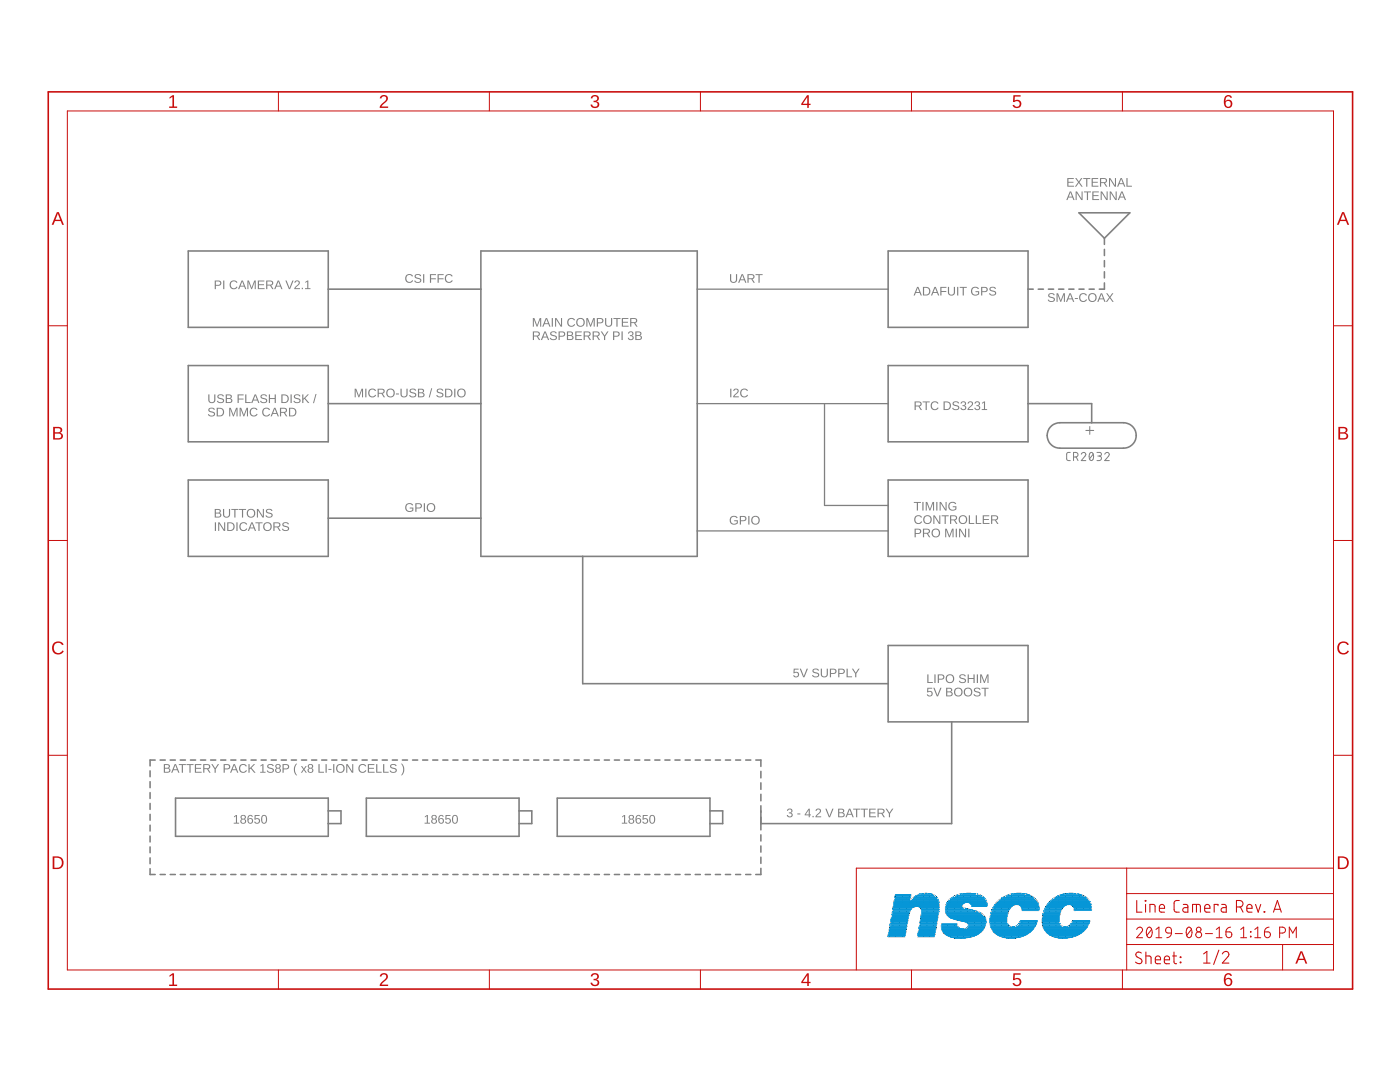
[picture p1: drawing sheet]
<svg xmlns="http://www.w3.org/2000/svg" width="279mm" height="216mm" viewBox="0 0 279 216" stroke-linecap="round" stroke-linejoin="round" font-family="sans-serif">
<g fill="none" stroke="#808080" stroke-width=".32">
<path d="M96 50.1h43.1v60.9h-43.1zM30 153.8v1.2M30 156v1.2M30 158.2v1.1M31 151.7h-1v1.1M32 151.7h1M34 151.7h1M35 159.3h30.5v7.6h-30.5zM36 151.7h1M38 151.7h1M40 151.7h1M42 151.7h1.1"/>
<path d="M44 151.7h1.1M46.1 151.7h1M48.1 151.7h1M50.1 151.7h1M52.1 151.7h1M54.1 151.7h1M56.1 151.7h1M58.1 151.7h1.1M60.2 151.7h1M62.2 151.7h1M64.2 151.7h1M66.2 151.7h1"/>
<path d="M68.2 151.7h1M70.3 151.7h.9M72.3 151.7h1M73.1 159.3h30.5v7.6h-30.5zM74.3 151.7h1M76.3 151.7h1M78.3 151.7h1M80.3 151.7h1M82.3 151.7h1.1M84.3 151.7h1.1M86.4 151.7h1M88.4 151.7h1"/>
<path d="M90.4 151.7h1M92.4 151.7h1M94.4 151.7h1M96.4 151.7h1.1M98.4 151.7h1.1M100.5 151.7h1M102.5 151.7h1M104.5 151.7h1M106.5 151.7h1M108.5 151.7h1M110.5 151.7h1M111.2 159.3h30.5v7.6h-30.5z"/>
<path d="M112.5 151.7h1.1M114.6 151.7h1M116.6 151.7h1M118.6 151.7h1M120.6 151.7h1M122.6 151.7h1M124.6 151.7h1M126.7 151.7h1M128.7 151.7h1M130.7 151.7h1M132.7 151.7h1M134.7 151.7h1"/>
<path d="M136.7 151.7h1.1M138.7 151.7h1.1M140.8 151.7h1M142.8 151.7h1M144.8 151.7h1M146.8 151.7h1M148.8 151.7h1M150.8 151.7h1v1.2M151.8 153.9v1.3M151.8 156.2v1.3M151.8 158.5v1.3M30 173.3v1.2h1"/>
<path d="M30 160.3v1.2M30 162.5v1.2M30 164.7v1.1M30 166.8v1.2M30 169v1.2M30 171.2v1.1M32 174.5h1M34 174.5h1M36 174.5h1M38 174.5h1M40 174.5h1M42 174.5h1.1"/>
<path d="M44 174.5h1.1M46.1 174.5h1M48.1 174.5h1M50.1 174.5h1M52.1 174.5h1M54.1 174.5h1M56.1 174.5h1M58.1 174.5h1.1M60.2 174.5h1M62.2 174.5h1M64.2 174.5h1M65.5 161.8h2.6v2.5h-2.6"/>
<path d="M66.2 174.5h1M68.2 174.5h1M70.3 174.5h.9M72.3 174.5h1M74.3 174.5h1M76.3 174.5h1M78.3 174.5h1M80.3 174.5h1M82.3 174.5h1.1M84.3 174.5h1.1M86.4 174.5h1M88.4 174.5h1"/>
<path d="M90.4 174.5h1M92.4 174.5h1M94.4 174.5h1M96.4 174.5h1.1M98.4 174.5h1.1M100.5 174.5h1M102.5 174.5h1M103.6 161.8h2.5v2.5h-2.5M104.5 174.5h1M106.5 174.5h1M108.5 174.5h1M110.5 174.5h1"/>
<path d="M112.5 174.5h1.1M114.6 174.5h1M116.6 174.5h1M118.6 174.5h1M120.6 174.5h1M122.6 174.5h1M124.6 174.5h1M126.7 174.5h1M128.7 174.5h1M130.7 174.5h1M132.7 174.5h1M134.7 174.5h1"/>
<path d="M136.7 174.5h1.1M138.7 174.5h1.1M140.8 174.5h1M141.7 161.8h2.5v2.5h-2.5M142.8 174.5h1M144.8 174.5h1M146.8 174.5h1M148.8 174.5h1M151.8 173.3v1.2h-1M151.8 160.8v1.3M151.8 163.1v2.5M151.8 166.6v1.2"/>
<path d="M151.8 168.8v1.2M151.8 171v1.3"/>
</g>
<path d="M32.7 152.5h1l.2 .2v.3l-.3 .3a.47 .47 0 0 1 .4 .6 .47 .47 0 0 1-.6 .3h-.7zM32.9 152.7v.5l.8-.2-.1-.3zM32.9 153.4v.6h.7l.2-.2-.2-.4zM34.9 152.5h.2l.7 1.7h-.2l-.2-.5h-.8l-.2 .5h-.2zM35 152.6l-.3 .9h.6zM35.7 152.5h1.4v.2h-.6v1.5h-.2v-1.5h-.6zM37.2 152.5h1.4v.2h-.6v1.5h-.2v-1.5h-.6zM38.9 152.5h1.3v.2h-1.1v.5h1v.2h-1v.6h1.1v.2h-1.3zM40.6 152.5h.8a.5 .5 0 0 1 .6 .4 .5 .5 0 0 1-.4 .5l.4 .8h-.2l-.5-.7h-.5v.7h-.2zM40.8 152.7v.6h.6a.32 .32 0 0 0 .3-.3 .32 .32 0 0 0-.4-.3zM42.2 152.5h.2l.5 .8 .6-.8h.2l-.6 1v.7h-.3v-.7zM44.6 152.5h.8a.53 .53 0 0 1 .6 .5 .53 .53 0 0 1-.6 .5h-.5v.7h-.3zM44.9 152.7v.6h.7a.35 .35 0 0 0-.1-.6zM46.6 152.5h.3l.7 1.7h-.3l-.2-.5h-.8l-.1 .5h-.3zM46.7 152.6l-.3 .9h.7zM47.9 152.7a.86 .86 0 0 1 1.4 .2h-.3a.63 .63 0 0 0-.9 0 .63 .63 0 0 0 .1 .9 .63 .63 0 0 0 .9-.1l.2 .1a.88 .88 0 0 1-1.3 .2 .88 .88 0 0 1-.1-1.3zM49.6 152.5h.2v.8l.8-.8h.3l-.7 .7 .8 1h-.3l-.7-.8-.2 .1v.7h-.2zM52 152.7l.6-.2v1.5h.4v.2h-1.1v-.2h.5v-1.3l-.4 .3zM53.5 152.6a.8 .8 0 0 1 1.1 .2l-.2 .1a.4 .4 0 0 0-.5-.3 .4 .4 0 0 0-.3 .5l.2 .1a.59 .59 0 0 1 .7 .2 .59 .59 0 0 1 0 .7l-.5 .1a.63 .63 0 0 1-.8-.4l.3-.1a.46 .46 0 0 0 .5 .4 .46 .46 0 0 0 .4-.6l-.5-.1a.49 .49 0 0 1-.5-.3 .49 .49 0 0 1 .1-.5zM55.1 152.6a.51 .51 0 0 1 .7-.1 .51 .51 0 0 1 0 .7l-.1 .1a.5 .5 0 0 1 .2 .7 .5 .5 0 0 1-.8 0 .5 .5 0 0 1 .1-.7l-.2-.3zM55.2 152.9a.32 .32 0 0 0 .6 0 .32 .32 0 0 0-.6 0zM55.1 153.7a.36 .36 0 0 0 .7 0 .36 .36 0 0 0-.7 0zM56.4 152.5h.7a.53 .53 0 0 1 .6 .5 .53 .53 0 0 1-.6 .5h-.5v.7h-.2zM56.6 152.7v.6h.7a.35 .35 0 0 0 0-.6zM59.1 152.4h.2a1.75 1.75 0 0 0 0 2.3h-.2a1.73 1.73 0 0 1 0-2.3zM60.1 152.9h.2l.3 .5 .4-.5h.2l-.4 .6 .4 .7h-.2l-.4-.6-.3 .6h-.3l.5-.7zM61.6 152.6a.51 .51 0 0 1 .7-.1 .51 .51 0 0 1 0 .7l-.1 .1a.5 .5 0 0 1 .1 .7 .5 .5 0 0 1-.7 0 .5 .5 0 0 1 .1-.7l-.3-.3zM61.6 152.9a.35 .35 0 0 0 .7 0 .35 .35 0 0 0-.7 0zM61.6 153.7a.36 .36 0 0 0 .7 0 .36 .36 0 0 0-.7 0zM63.6 152.5h.2v1.5h.9v.2h-1.1zM65 152.5h.2v1.7h-.2zM65.5 153.4h.7v.2h-.7zM66.5 152.5h.2v1.7h-.2zM67 153.3a.9 .9 0 0 1 1.8 0 .9 .9 0 0 1-1.8 0zM67.5 152.8a.69 .69 0 0 0 .1 1.1 .69 .69 0 0 0 1-.4 .69 .69 0 0 0-.7-.9zM69.1 152.5h.3l.9 1.4v-1.4h.2v1.7h-.3l-.9-1.5v1.5h-.2zM71.7 152.7a.86 .86 0 0 1 1.4 .2h-.2a.63 .63 0 0 0-1 0 .63 .63 0 0 0 .1 .9 .63 .63 0 0 0 .9-.1l.2 .1a.88 .88 0 0 1-1.3 .2 .88 .88 0 0 1-.1-1.3zM73.4 152.5h1.3v.2h-1.1v.5h1v.2h-1v.6h1.2v.2h-1.4zM75.1 152.5h.2v1.5h.9v.2h-1.1zM76.5 152.5h.2v1.5h.9v.2h-1.1zM78 152.6a.8 .8 0 0 1 1.2 .2l-.3 .1a.4 .4 0 0 0-.5-.3 .4 .4 0 0 0-.2 .5l.1 .1a.59 .59 0 0 1 .7 .2 .59 .59 0 0 1 0 .7l-.5 .1a.63 .63 0 0 1-.7-.4l.2-.1a.46 .46 0 0 0 .5 .4 .46 .46 0 0 0 .4-.6l-.5-.1a.49 .49 0 0 1-.5-.3 .49 .49 0 0 1 .1-.5zM80 152.4h.2a1.73 1.73 0 0 1 0 2.3h-.2a1.75 1.75 0 0 0 0-2.3z" fill="#808080"/>
<path d="M37.6 50.1h27.9v15.2h-27.9zM177.2 57.7v-7.6h28v15.2h-28M37.6 72.9h27.9v15.3h-27.9zM177.2 72.9h28v15.3h-28zM37.6 95.8h27.9v15.2h-27.9zM65.5 103.4h30.5M177.2 128.8h28v15.2h-28zM151.8 161.8v2.5" fill="none" stroke="#808080" stroke-width=".32"/>
<g fill="#808080">
<path d="M185.1 134.6h.2v1.5h.9v.2h-1.1zM186.5 134.6h.2v1.7h-.2zM187.1 134.6h.8a.53 .53 0 0 1 .6 .5 .53 .53 0 0 1-.6 .5h-.5v.7h-.3zM187.4 134.8v.6h.7a.35 .35 0 0 0 0-.6zM188.7 135.4a.89 .89 0 0 1 1.7 0 .89 .89 0 0 1-1.7 0zM189.1 134.9a.69 .69 0 0 0 .1 1.1 .69 .69 0 0 0 1.1-.4 .69 .69 0 0 0-.7-.9zM191.6 134.7a.8 .8 0 0 1 1.2 .2l-.3 .1a.4 .4 0 0 0-.5-.3 .4 .4 0 0 0-.2 .5h.1a.59 .59 0 0 1 .7 .3 .59 .59 0 0 1 0 .7l-.5 .1a.63 .63 0 0 1-.7-.4l.2-.1a.46 .46 0 0 0 .5 .4 .46 .46 0 0 0 .4-.6l-.5-.1a.49 .49 0 0 1-.5-.3 .49 .49 0 0 1 .1-.5zM193.1 134.6h.2v.7h1v-.7h.2v1.7h-.2v-.8h-1v.8h-.2zM194.9 134.6h.3v1.7h-.3zM195.6 134.6h.3l.6 1.4 .5-1.4h.3v1.7h-.2v-1.5l-.6 1.5h-.1l-.6-1.5v1.5h-.2z"/>
<path d="M185.1 137.2h.9v.2h-.7l-.1 .6a.59 .59 0 0 1 .9 .2 .59 .59 0 0 1-.4 .8 .59 .59 0 0 1-.7-.4l.2-.1a.38 .38 0 0 0 .5 .2 .38 .38 0 0 0 .1-.6 .38 .38 0 0 0-.6 .1h-.2zM186.3 137.2h.2l.6 1.5 .6-1.5h.2l-.7 1.8h-.2zM188.8 137.2l1 .1 .2 .1v.4l-.3 .2a.47 .47 0 0 1 .4 .6 .47 .47 0 0 1-.6 .4h-.7zM189 137.4v.6l.8-.2-.1-.3zM189 138.1v.7l.7-.1 .2-.1-.2-.4zM190.3 138.1a.9 .9 0 0 1 1.8 0 .9 .9 0 0 1-1.8 0zM190.8 137.6a.69 .69 0 0 0 .1 1.1 .69 .69 0 0 0 1-.4 .69 .69 0 0 0-.7-.9zM192.3 138.1a.89 .89 0 0 1 1.7 0 .89 .89 0 0 1-1.7 0zM192.7 137.6a.69 .69 0 0 0 .1 1.1 .69 .69 0 0 0 1.1-.4 .69 .69 0 0 0-.7-.9zM194.5 137.3a.8 .8 0 0 1 1.2 .3h-.3a.4 .4 0 0 0-.4-.3 .4 .4 0 0 0-.3 .5l.2 .1a.59 .59 0 0 1 .6 .2 .59 .59 0 0 1 0 .7l-.5 .2a.63 .63 0 0 1-.7-.5h.2a.46 .46 0 0 0 .5 .3 .46 .46 0 0 0 .4-.5l-.4-.1a.49 .49 0 0 1-.6-.3 .49 .49 0 0 1 .1-.6zM195.9 137.2h1.4v.2h-.6v1.6h-.2v-1.6h-.6z"/>
<path d="M106.3 63.5h.3l.6 1.4 .5-1.4h.3v1.7h-.2v-1.5l-.5 1.5h-.2l-.6-1.5v1.5h-.2zM108.9 63.5h.3l.7 1.7h-.3l-.2-.5h-.7l-.2 .5h-.3zM109 63.6l-.3 .9h.7zM110.1 63.5h.2v1.7h-.2zM110.8 63.5h.2l1 1.4v-1.4h.2v1.7h-.3l-.9-1.5v1.5h-.2zM113.4 63.7a.86 .86 0 0 1 1.4 .2h-.3a.63 .63 0 0 0-.9 0 .63 .63 0 0 0 .1 .9 .63 .63 0 0 0 .9-.1l.2 .1a.88 .88 0 0 1-1.3 .2 .88 .88 0 0 1-.1-1.3zM114.9 64.3a.9 .9 0 0 1 1.8 0 .9 .9 0 0 1-1.8 0zM115.4 63.8a.69 .69 0 0 0 .1 1.1 .69 .69 0 0 0 1-.4 .69 .69 0 0 0-.7-.9zM117 63.5h.3l.6 1.4 .5-1.4h.3v1.7h-.2v-1.5l-.6 1.5h-.1l-.6-1.5v1.5h-.2zM119.1 63.5h.7a.53 .53 0 0 1 .6 .5 .53 .53 0 0 1-.6 .5h-.5v.7h-.2zM119.3 63.7v.6h.7a.35 .35 0 0 0 0-.6zM120.8 63.5h.2v1a.48 .48 0 0 0 .5 .5 .48 .48 0 0 0 .4-.5v-1h.3v1a.71 .71 0 0 1-.7 .7 .71 .71 0 0 1-.7-.6zM122.4 63.5h1.4v.2h-.6v1.5h-.2v-1.5h-.6zM124.1 63.5h1.3v.2h-1.1v.5h1v.2h-1v.6h1.2v.2h-1.4zM125.8 63.5h.8a.5 .5 0 0 1 .6 .4 .5 .5 0 0 1-.4 .5l.4 .8h-.2l-.5-.7h-.5v.7h-.2zM126 63.7v.6h.6a.32 .32 0 0 0 .3-.3 .32 .32 0 0 0-.4-.3z"/>
<path d="M106.3 66.1h.8a.5 .5 0 0 1 .6 .4 .5 .5 0 0 1-.4 .6l.5 .8h-.2l-.5-.8h-.5v.8h-.3zM106.6 66.3v.7h.5a.32 .32 0 0 0 .4-.4 .32 .32 0 0 0-.4-.3zM108.6 66.1h.3l.7 1.8h-.2l-.2-.6h-.8l-.2 .6h-.3zM108.8 66.3l-.3 .9h.6zM110 66.2a.8 .8 0 0 1 1.1 .3h-.2a.4 .4 0 0 0-.5-.3 .4 .4 0 0 0-.3 .5l.2 .1a.59 .59 0 0 1 .7 .2 .59 .59 0 0 1 0 .7l-.6 .2a.63 .63 0 0 1-.7-.5h.2a.46 .46 0 0 0 .6 .3 .46 .46 0 0 0 .3-.5l-.4-.1a.49 .49 0 0 1-.5-.3 .49 .49 0 0 1 .1-.6zM111.5 66.1h.7a.53 .53 0 0 1 .6 .5 .53 .53 0 0 1-.6 .6h-.5v.7h-.2zM111.7 66.3v.7h.7a.35 .35 0 0 0 0-.6zM113.1 66.1l1 .1 .2 .1v.4l-.3 .2a.47 .47 0 0 1 .5 .6 .47 .47 0 0 1-.7 .4h-.7zM113.4 66.3v.6l.7-.2-.1-.3zM113.4 67v.7l.6-.1 .2-.1-.2-.4zM114.8 66.1h1.3v.2h-1.1v.6h1v.2h-1v.6h1.2v.2h-1.4zM116.5 66.1h.8a.5 .5 0 0 1 .6 .4 .5 .5 0 0 1-.4 .6l.5 .8h-.3l-.5-.8h-.5v.8h-.2zM116.7 66.3v.7h.6a.32 .32 0 0 0 .4-.4 .32 .32 0 0 0-.4-.3zM118.3 66.1h.8a.5 .5 0 0 1 .6 .4 .5 .5 0 0 1-.4 .6l.5 .8h-.3l-.5-.8h-.5v.8h-.2zM118.5 66.3v.7h.6a.32 .32 0 0 0 .4-.4 .32 .32 0 0 0-.4-.3zM119.9 66.1h.2l.6 .9 .5-.9h.2l-.6 1v.8h-.3v-.8zM122.3 66.1h.8a.53 .53 0 0 1 .6 .5 .53 .53 0 0 1-.6 .6h-.5v.7h-.3zM122.6 66.3v.7h.7a.35 .35 0 0 0 0-.6zM124 66.1h.3v1.8h-.3zM125.5 66.2a.5 .5 0 0 1 .7 0 .5 .5 0 0 1 0 .7l-.1 .1a.51 .51 0 0 1 .3 .7 .51 .51 0 0 1-.8 .1l-.3-.4h.2a.35 .35 0 0 0 .5 .3 .35 .35 0 0 0 .1-.5l-.4-.1v-.2a.33 .33 0 0 0 .5-.2 .33 .33 0 0 0-.2-.4 .33 .33 0 0 0-.5 .3h-.2zM126.8 66.1l1 .1 .2 .1v.4l-.3 .2a.47 .47 0 0 1 .4 .6 .47 .47 0 0 1-.6 .4h-.7zM127 66.3v.6l.8-.2-.1-.3zM127 67v.7l.7-.1 .2-.1-.2-.4z"/>
<path d="M182.4 100.2h1.4v.1h-.6v1.6h-.2v-1.6h-.6zM184.1 100.2h.2v1.7h-.2zM184.7 100.2h.4l.5 1.4 .5-1.4h.3v1.7h-.2v-1.5l-.5 1.5h-.2l-.6-1.5 .1 1.5h-.3zM186.9 100.2h.2v1.7h-.2zM187.5 100.2h.3l.9 1.4v-1.4h.2v1.7h-.3l-.9-1.5v1.5h-.2zM189.5 100.4a.9 .9 0 0 1 1.3 .1l-.2 .1a.68 .68 0 0 0-.9 0 .68 .68 0 0 0-.1 .9 .68 .68 0 0 0 1 .1l.1-.4h-.6v-.2h.8v.6a.94 .94 0 0 1-1.4 .1 .94 .94 0 0 1 0-1.3z"/>
<path d="M182.7 103a.86 .86 0 0 1 1.3 .2l-.2 .1a.63 .63 0 0 0-1-.1 .63 .63 0 0 0 .1 1 .63 .63 0 0 0 .9-.2l.2 .1a.88 .88 0 0 1-1.3 .3 .88 .88 0 0 1 0-1.4zM184.2 103.7a.89 .89 0 0 1 1.7 0 .89 .89 0 0 1-1.7 0zM184.6 103.2a.69 .69 0 0 0 .1 1.1 .69 .69 0 0 0 1.1-.4 .69 .69 0 0 0-.7-.9zM186.3 102.8h.2l1 1.5v-1.5h.2v1.7h-.3l-.9-1.4v1.4h-.2zM187.9 102.8h1.4v.2h-.6v1.5h-.2v-1.5h-.6zM189.6 102.8h.8a.5 .5 0 0 1 .6 .4 .5 .5 0 0 1-.4 .6l.5 .7h-.3l-.4-.7h-.6v.7h-.2zM189.8 103v.6h.6a.32 .32 0 0 0 .4-.3 .32 .32 0 0 0-.4-.3zM191.2 103.7a.9 .9 0 0 1 1.8 0 .9 .9 0 0 1-1.8 0zM191.7 103.2a.69 .69 0 0 0 .1 1.1 .69 .69 0 0 0 1.1-.4 .69 .69 0 0 0-.7-.9zM193.3 102.8h.3v1.6h.8v.1h-1.1zM194.7 102.8h.3v1.6h.8v.1h-1.1zM196.1 102.8h1.3v.2h-1v.6h1v.2h-1v.6h1.1v.1h-1.4zM197.8 102.8h.8a.5 .5 0 0 1 .6 .4 .5 .5 0 0 1-.4 .6l.5 .7h-.3l-.4-.7h-.6v.7h-.2zM198 103v.6h.6a.32 .32 0 0 0 .4-.3 .32 .32 0 0 0-.4-.3z"/>
<path d="M182.5 105.5h.7a.53 .53 0 0 1 .7 .5 .53 .53 0 0 1-.6 .5h-.5v.7h-.3zM182.8 105.7v.7l.6-.1a.35 .35 0 0 0 0-.6zM184.2 105.5h.8a.5 .5 0 0 1 .6 .4 .5 .5 0 0 1-.4 .6l.5 .7h-.3l-.4-.7h-.6v.7h-.2zM184.4 105.7v.6h.6a.32 .32 0 0 0 .4-.3 .32 .32 0 0 0-.4-.3zM185.8 106.3a.9 .9 0 0 1 1.8 0 .9 .9 0 0 1-1.8 0zM186.3 105.8a.69 .69 0 0 0 .1 1.1 .69 .69 0 0 0 1-.4 .69 .69 0 0 0-.6-.8zM188.6 105.5h.3l.6 1.5 .5-1.5h.3v1.7h-.2v-1.5l-.5 1.5h-.2l-.6-1.5v1.5h-.2zM190.7 105.5h.3v1.7h-.3zM191.4 105.5h.3l.9 1.5v-1.5h.2v1.7h-.3l-.9-1.5v1.5h-.2zM193.2 105.5h.3v1.7h-.3z"/>
<path d="M42.8 56h.8a.53 .53 0 0 1 .6 .5 .53 .53 0 0 1-.6 .5h-.5v.7h-.3zM43.1 56.2v.6h.7a.35 .35 0 0 0 0-.6zM44.5 56h.3v1.7h-.3zM46 56.2a.86 .86 0 0 1 1.4 .2h-.2a.63 .63 0 0 0-1 0 .63 .63 0 0 0 .1 .9 .63 .63 0 0 0 .9-.1l.2 .1a.88 .88 0 0 1-1.3 .2 .88 .88 0 0 1-.1-1.3zM48.2 56h.3l.7 1.7h-.3l-.2-.5h-.8l-.2 .5h-.2zM48.3 56.2l-.3 .8h.7zM49.4 56h.3l.5 1.4 .5-1.4h.3v1.7h-.2v-1.5l-.5 1.5h-.2l-.5-1.5v1.5h-.2zM51.5 56h1.3v.2h-1.1v.5h1v.2h-1v.6h1.1v.2h-1.3zM53.1 56h.8a.5 .5 0 0 1 .6 .4 .5 .5 0 0 1-.4 .6l.5 .7h-.3l-.4-.7h-.5v.7h-.3zM53.4 56.2v.6h.5a.32 .32 0 0 0 .4-.3 .32 .32 0 0 0-.4-.3zM55.4 56h.3l.7 1.7h-.3l-.2-.5h-.7l-.2 .5h-.3zM55.6 56.2l-.4 .8h.7zM57 56h.2l.6 1.5 .5-1.5h.3l-.7 1.7h-.2zM58.9 56.1a.55 .55 0 0 1 .9 .1 .55 .55 0 0 1-.3 .8l-.5 .5h.9v.2h-1.2l.1-.3 .5-.5a.37 .37 0 0 0 .3-.5 .37 .37 0 0 0-.6-.1v.1h-.3zM60.2 57.4h.3v.3h-.3zM60.9 56.3l.6-.3v1.5h.5v.2h-1.1v-.2h.4v-1.3l-.4 .3z"/>
<path d="M41.6 78.7h.2v1.1a.48 .48 0 0 0 .5 .5 .48 .48 0 0 0 .5-.5v-1.1h.2v1.1a.71 .71 0 0 1-.7 .6 .71 .71 0 0 1-.7-.6zM43.5 78.8a.8 .8 0 0 1 1.2 .3h-.2a.4 .4 0 0 0-.5-.3 .4 .4 0 0 0-.3 .5l.2 .1a.59 .59 0 0 1 .7 .2 .59 .59 0 0 1-.1 .7l-.5 .1a.63 .63 0 0 1-.7-.4h.2a.46 .46 0 0 0 .6 .3 .46 .46 0 0 0 .3-.5l-.4-.2a.49 .49 0 0 1-.6-.2 .49 .49 0 0 1 .1-.6zM45 78.7h1l.2 .2 .1 .4-.3 .2a.47 .47 0 0 1 .4 .6 .47 .47 0 0 1-.7 .3h-.7zM45.3 78.9v.5l.7-.1-.1-.4zM45.3 79.6v.6h.6l.2-.1-.1-.5zM47.4 78.7h1.2v.2h-1v.6h1v.2h-1v.7h-.2zM48.9 78.7h.3v1.5h.8v.2h-1.1zM50.8 78.7h.3l.7 1.7h-.3l-.2-.5h-.7l-.2 .5h-.3zM51 78.9l-.4 .8h.7zM52.1 78.8a.8 .8 0 0 1 1.2 .3h-.2a.4 .4 0 0 0-.5-.3 .4 .4 0 0 0-.3 .5l.2 .1a.59 .59 0 0 1 .7 .2 .59 .59 0 0 1 0 .7l-.6 .1a.63 .63 0 0 1-.7-.4h.2a.46 .46 0 0 0 .6 .3 .46 .46 0 0 0 .3-.5l-.4-.2a.49 .49 0 0 1-.6-.2 .49 .49 0 0 1 .1-.6zM53.7 78.7h.2v.7h.9v-.7h.3v1.7h-.3v-.8h-.9v.8h-.2zM56.2 78.7h.5a.86 .86 0 0 1 .9 .8 .86 .86 0 0 1-.8 .9h-.6zM56.4 78.9v1.3a.73 .73 0 0 0 1-.6 .73 .73 0 0 0-1-.7zM58 78.7h.2v1.7h-.2zM58.8 78.8a.8 .8 0 0 1 1.2 .3h-.3a.4 .4 0 0 0-.5-.3 .4 .4 0 0 0-.2 .5l.1 .1a.59 .59 0 0 1 .7 .2 .59 .59 0 0 1 0 .7l-.5 .1a.63 .63 0 0 1-.7-.4h.2a.46 .46 0 0 0 .5 .3 .46 .46 0 0 0 .4-.5l-.5-.2a.49 .49 0 0 1-.5-.2 .49 .49 0 0 1 .1-.6zM60.3 78.7h.2v.9l.9-.9h.3l-.8 .7 .8 1h-.2l-.7-.8-.3 .2v.6h-.2zM63 78.6h.2l-.5 1.8h-.2z"/>
<path d="M41.7 81.5a.8 .8 0 0 1 1.2 .2l-.2 .1a.4 .4 0 0 0-.5-.3 .4 .4 0 0 0-.3 .5h.2a.59 .59 0 0 1 .7 .3 .59 .59 0 0 1-.1 .7l-.5 .1a.63 .63 0 0 1-.7-.4l.2-.1a.46 .46 0 0 0 .6 .4 .46 .46 0 0 0 .3-.6l-.4-.1a.49 .49 0 0 1-.6-.3 .49 .49 0 0 1 .1-.5zM43.2 81.4h.6a.86 .86 0 0 1 .9 .8 .86 .86 0 0 1-.8 .9h-.7zM43.5 81.6v1.3a.73 .73 0 0 0 1-.7 .73 .73 0 0 0-1-.6zM45.7 81.4h.3l.6 1.4 .5-1.4h.3v1.7h-.2v-1.5l-.5 1.5h-.2l-.6-1.5 .1 1.5h-.3zM47.8 81.4h.3l.6 1.4 .5-1.4h.3v1.7h-.2v-1.5l-.6 1.5h-.1l-.6-1.5v1.5h-.2zM50 81.6a.86 .86 0 0 1 1.4 .2h-.2a.63 .63 0 0 0-1 0 .63 .63 0 0 0 .1 .9 .63 .63 0 0 0 .9-.1l.2 .1a.88 .88 0 0 1-1.3 .2 .88 .88 0 0 1-.1-1.3zM52.5 81.6a.86 .86 0 0 1 1.4 .2h-.2a.63 .63 0 0 0-1 0 .63 .63 0 0 0 .1 .9 .63 .63 0 0 0 .9-.1l.2 .1a.88 .88 0 0 1-1.3 .2 .88 .88 0 0 1-.1-1.3zM54.7 81.4h.3l.7 1.7h-.3l-.2-.5h-.8l-.2 .5h-.2zM54.8 81.5l-.3 .9h.7zM55.9 81.4h.8a.5 .5 0 0 1 .6 .4 .5 .5 0 0 1-.4 .5l.5 .8h-.3l-.5-.7h-.5v.7h-.2zM56.1 81.6v.6h.6a.32 .32 0 0 0 .4-.3 .32 .32 0 0 0-.4-.3zM57.7 81.4h.5a.86 .86 0 0 1 1 .8 .86 .86 0 0 1-.9 .9h-.6zM57.9 81.6v1.3a.73 .73 0 0 0 1-.7 .73 .73 0 0 0-1-.6z"/>
<path d="M42.8 101.6h1l.2 .1 .1 .4-.3 .3a.47 .47 0 0 1 .4 .5 .47 .47 0 0 1-.7 .4h-.7zM43.1 101.7v.6l.7-.2-.1-.3zM43.1 102.5v.6h.6l.2-.2-.1-.4zM44.5 101.6h.2v1a.48 .48 0 0 0 .5 .5 .48 .48 0 0 0 .5-.5v-1h.2v1a.71 .71 0 0 1-.7 .7 .71 .71 0 0 1-.7-.7zM46.2 101.6h1.4v.1h-.6v1.6h-.2v-1.6h-.6zM47.7 101.6h1.4v.1h-.6v1.6h-.2v-1.6h-.6zM49.2 102.4a.89 .89 0 0 1 1.7 0 .89 .89 0 0 1-1.7 0zM49.6 101.9a.69 .69 0 0 0 .1 1.1 .69 .69 0 0 0 1.1-.4 .69 .69 0 0 0-.7-.9zM51.3 101.6h.2l1 1.4v-1.4h.2v1.7h-.3l-.9-1.5v1.5h-.2zM53.2 101.6a.8 .8 0 0 1 1.2 .3l-.3 .1a.4 .4 0 0 0-.4-.3 .4 .4 0 0 0-.3 .5h.2a.59 .59 0 0 1 .7 .2 .59 .59 0 0 1-.1 .8l-.5 .1a.63 .63 0 0 1-.7-.4l.2-.1a.46 .46 0 0 0 .5 .4 .46 .46 0 0 0 .4-.6l-.4-.1a.49 .49 0 0 1-.6-.3 .49 .49 0 0 1 .1-.6z"/>
<path d="M42.9 104.2h.2v1.7h-.2zM43.5 104.2h.3l.9 1.5v-1.5h.2v1.7h-.2l-1-1.4 .1 1.4h-.3zM45.3 104.2h.6a.86 .86 0 0 1 .9 .8 .86 .86 0 0 1-.8 .9h-.7zM45.6 104.4v1.4a.73 .73 0 0 0 1-.7 .73 .73 0 0 0-1-.7zM47.2 104.2h.2v1.7h-.2zM48 104.4a.86 .86 0 0 1 1.3 .2l-.2 .1a.63 .63 0 0 0-.9-.1 .63 .63 0 0 0 0 1 .63 .63 0 0 0 1-.2l.1 .1a.88 .88 0 0 1-1.3 .3 .88 .88 0 0 1 0-1.4zM50.1 104.2h.3l.7 1.7h-.2l-.2-.5h-.8l-.2 .5h-.3zM50.3 104.4l-.3 .9h.6zM51 104.2h1.4v.2h-.6v1.5h-.2v-1.5h-.6zM52.5 105.1a.89 .89 0 0 1 1.7 0 .89 .89 0 0 1-1.7 0zM52.9 104.6a.69 .69 0 0 0 .1 1.1 .69 .69 0 0 0 1.1-.4 .69 .69 0 0 0-.7-.9zM54.6 104.2h.8a.5 .5 0 0 1 .6 .4 .5 .5 0 0 1-.5 .6l.5 .7h-.2l-.5-.7h-.5v.7h-.2zM54.8 104.4v.6h.5a.32 .32 0 0 0 .4-.3 .32 .32 0 0 0-.4-.3zM56.5 104.3a.8 .8 0 0 1 1.2 .3h-.3a.4 .4 0 0 0-.5-.3 .4 .4 0 0 0-.2 .5l.2 .1a.59 .59 0 0 1 .6 .2 .59 .59 0 0 1 0 .7l-.5 .2a.63 .63 0 0 1-.7-.5h.2a.46 .46 0 0 0 .5 .3 .46 .46 0 0 0 .4-.5l-.5-.2a.49 .49 0 0 1-.5-.2 .49 .49 0 0 1 .1-.6z"/>
<path d="M183 57.2h.3l.7 1.8h-.3l-.2-.5h-.7l-.2 .5h-.3zM183.2 57.4l-.4 .9h.7zM184.2 57.2h.6a.86 .86 0 0 1 .9 .9 .86 .86 0 0 1-.9 .9h-.6zM184.4 57.4v1.4a.73 .73 0 0 0 1-.7 .73 .73 0 0 0-1-.7zM186.5 57.2h.3l.7 1.8h-.3l-.2-.5h-.8l-.2 .5h-.2zM186.6 57.4l-.3 .9h.6zM187.7 57.2h1.2v.2h-1v.7h1v.2h-1v.7h-.2zM189.2 57.2h.2v1.1a.48 .48 0 0 0 .5 .5 .48 .48 0 0 0 .5-.5v-1.1h.2v1.1a.71 .71 0 0 1-.7 .7 .71 .71 0 0 1-.7-.7zM191 57.2h.2v1.8h-.2zM191.5 57.2h1.4v.2h-.5v1.6h-.3v-1.6h-.6zM194 57.4a.9 .9 0 0 1 1.4 .2l-.3 .1a.68 .68 0 0 0-.9 0 .68 .68 0 0 0-.1 .9 .68 .68 0 0 0 1 .1l.1-.4h-.5v-.2h.7v.6a.94 .94 0 0 1-1.3 .1 .94 .94 0 0 1-.1-1.4zM195.8 57.2h.7a.53 .53 0 0 1 .6 .6 .53 .53 0 0 1-.6 .5h-.5v.7h-.2zM196 57.4v.7h.7a.35 .35 0 0 0 0-.6zM197.6 57.3a.8 .8 0 0 1 1.2 .3l-.3 .1a.4 .4 0 0 0-.4-.4 .4 .4 0 0 0-.3 .5l.2 .1a.59 .59 0 0 1 .7 .2 .59 .59 0 0 1-.1 .8l-.5 .1a.63 .63 0 0 1-.7-.4l.2-.1a.46 .46 0 0 0 .5 .4 .46 .46 0 0 0 .4-.6l-.4-.1a.49 .49 0 0 1-.6-.3 .49 .49 0 0 1 .1-.6z"/>
<path d="M182.5 80.1h.8a.5 .5 0 0 1 .6 .4 .5 .5 0 0 1-.4 .6l.5 .7h-.3l-.4-.7h-.5v.7h-.3zM182.8 80.3v.6h.5a.32 .32 0 0 0 .4-.3 .32 .32 0 0 0-.4-.3zM184.1 80.1h1.4v.2h-.5v1.5h-.3v-1.5h-.6zM186 80.3a.86 .86 0 0 1 1.3 .2l-.2 .1a.63 .63 0 0 0-1-.1 .63 .63 0 0 0 .1 1 .63 .63 0 0 0 .9-.2l.2 .1a.88 .88 0 0 1-1.3 .3 .88 .88 0 0 1 0-1.4zM188.3 80.1h.6a.86 .86 0 0 1 .9 .8 .86 .86 0 0 1-.9 .9h-.6zM188.5 80.3v1.3a.73 .73 0 0 0 1.1-.6 .73 .73 0 0 0-1.1-.7zM190.3 80.2a.8 .8 0 0 1 1.1 .3h-.2a.4 .4 0 0 0-.5-.3 .4 .4 0 0 0-.3 .5l.2 .1a.59 .59 0 0 1 .7 .2 .59 .59 0 0 1 0 .7l-.6 .1a.63 .63 0 0 1-.7-.4h.2a.46 .46 0 0 0 .6 .3 .46 .46 0 0 0 .3-.5l-.4-.2a.49 .49 0 0 1-.5-.2 .49 .49 0 0 1 .1-.6zM191.9 80.2a.5 .5 0 0 1 .7-.1 .5 .5 0 0 1 0 .8h-.2a.51 .51 0 0 1 .4 .8 .51 .51 0 0 1-.8 .1l-.3-.4h.2a.35 .35 0 0 0 .5 .3 .35 .35 0 0 0 .1-.6l-.4-.1v-.2a.33 .33 0 0 0 .5-.1 .33 .33 0 0 0-.3-.5 .33 .33 0 0 0-.4 .3h-.2zM193.3 80.2a.55 .55 0 0 1 .8 .1 .55 .55 0 0 1-.3 .8l-.5 .5h.9v.2h-1.1l.1-.3 .4-.5a.37 .37 0 0 0 .4-.5 .37 .37 0 0 0-.6-.1l-.1 .1h-.2zM194.6 80.2a.5 .5 0 0 1 .8-.1 .5 .5 0 0 1 0 .8h-.2a.51 .51 0 0 1 .3 .8 .51 .51 0 0 1-.8 .1l-.3-.4h.3a.35 .35 0 0 0 .4 .3 .35 .35 0 0 0 .2-.6l-.4-.1v-.2a.33 .33 0 0 0 .4-.1 .33 .33 0 0 0-.2-.5 .33 .33 0 0 0-.4 .3h-.2zM196 80.4l.6-.3v1.5h.4v.2h-1.1v-.2h.5v-1.3l-.4 .3z"/>
</g>
<g fill="none" stroke="#808080" stroke-width=".32">
<path d="M177.2 57.7v7.6M205.2 57.7h1M207.2 57.7h1M209.2 57.7h1.1M211.3 57.7h1M213.3 57.7h1M215.3 57.7h1M215.3 42.5h10.2l-5.1 5zM217.4 57.7h1M220.4 56.5v1.2h-1M220.4 47.5v1.3M220.4 49.8v1.2"/>
<path d="M220.4 52v1.2M220.4 54.2v1.3M189.9 144v20.3h-38.1"/>
</g>
<g fill="#808080">
<path d="M81.1 100.6a.9 .9 0 0 1 1.4 .2l-.3 .1a.68 .68 0 0 0-.9-.1 .68 .68 0 0 0-.1 1 .68 .68 0 0 0 1 .1l.1-.4h-.5v-.2h.7v.6a.94 .94 0 0 1-1.3 .1 .94 .94 0 0 1-.1-1.4zM82.9 100.4h.7a.53 .53 0 0 1 .6 .5 .53 .53 0 0 1-.6 .6h-.5v.6h-.2zM83.1 100.6v.7l.7-.1a.35 .35 0 0 0 0-.6zM84.6 100.4h.2v1.7h-.2zM85.1 101.3a.9 .9 0 0 1 1.8 0 .9 .9 0 0 1-1.8 0zM85.6 100.8a.69 .69 0 0 0 .1 1.1 .69 .69 0 0 0 1-.4 .69 .69 0 0 0-.7-.9z"/>
<path d="M158.4 133.4h1v.2h-.8v.6a.59 .59 0 0 1 .8 .2 .59 .59 0 0 1-.4 .8 .59 .59 0 0 1-.7-.4l.2-.1a.38 .38 0 0 0 .6 .2 .38 .38 0 0 0 0-.6 .38 .38 0 0 0-.5 0h-.3zM159.6 133.4h.2l.6 1.5 .6-1.5h.2l-.7 1.7h-.2zM162.3 133.5a.8 .8 0 0 1 1.2 .3h-.3a.4 .4 0 0 0-.5-.3 .4 .4 0 0 0-.2 .5l.1 .1a.59 .59 0 0 1 .7 .2 .59 .59 0 0 1 0 .7l-.5 .2a.63 .63 0 0 1-.7-.5h.2a.46 .46 0 0 0 .5 .3 .46 .46 0 0 0 .4-.5l-.5-.1a.49 .49 0 0 1-.5-.3 .49 .49 0 0 1 .1-.6zM163.8 133.4h.2v1.1a.48 .48 0 0 0 .5 .5 .48 .48 0 0 0 .5-.5v-1.1h.2v1.1a.71 .71 0 0 1-.7 .7 .71 .71 0 0 1-.7-.7zM165.6 133.4h.7a.53 .53 0 0 1 .6 .5 .53 .53 0 0 1-.5 .6h-.5v.6h-.3zM165.9 133.6v.7h.6a.35 .35 0 0 0 0-.7zM167.3 133.4h.7a.53 .53 0 0 1 .6 .5 .53 .53 0 0 1-.6 .6h-.5v.6h-.2zM167.5 133.6v.7h.7a.35 .35 0 0 0 0-.7zM168.9 133.4h.3v1.6h.9v.1h-1.2zM170 133.4h.3l.5 .8 .5-.8h.3l-.7 1v.7h-.2v-.7z"/>
<path d="M157.2 161.5a.5 .5 0 0 1 .8-.1 .5 .5 0 0 1 0 .7l-.2 .1a.51 .51 0 0 1 .3 .7 .51 .51 0 0 1-.8 .1l-.3-.4h.2a.35 .35 0 0 0 .5 .3 .35 .35 0 0 0 .2-.5l-.5-.1v-.2a.33 .33 0 0 0 .5-.2 .33 .33 0 0 0-.2-.4 .33 .33 0 0 0-.4 .3h-.3zM159.1 162.3h.6v.2h-.6zM161.4 161.4h.2v1.1h.2v.2h-.2v.4h-.2v-.4h-.8zM161.4 161.6l-.6 .9h.6zM162.2 162.8h.2v.3h-.2zM162.9 161.5a.55 .55 0 0 1 .9 .1 .55 .55 0 0 1-.3 .8l-.5 .5h.9v.2h-1.2l.1-.3 .5-.5a.37 .37 0 0 0 .3-.5 .37 .37 0 0 0-.6-.1v.1h-.2zM164.7 161.4h.3l.5 1.5 .6-1.5h.3l-.7 1.7h-.3zM167.3 161.4h.9l.2 .1 .1 .4-.3 .3a.47 .47 0 0 1 .4 .5 .47 .47 0 0 1-.6 .4h-.7zM167.5 161.5v.6l.7-.2v-.3zM167.5 162.3v.6h.6l.2-.2-.1-.4zM169.4 161.4h.3l.7 1.7h-.3l-.1-.5h-.8l-.2 .5h-.3zM169.6 161.5l-.4 .9h.7zM170.3 161.4h1.4v.1h-.6v1.6h-.2v-1.6h-.6zM171.8 161.4h1.4v.1h-.6v1.6h-.2v-1.6h-.6zM173.5 161.4h1.3v.1h-1.1v.6h1v.2h-1v.6h1.1v.2h-1.3zM175.1 161.4h.8a.5 .5 0 0 1 .6 .4 .5 .5 0 0 1-.4 .5l.5 .8h-.3l-.4-.7h-.5v.7h-.3zM175.4 161.5v.7h.5a.32 .32 0 0 0 .4-.3 .32 .32 0 0 0-.4-.4zM176.7 161.4h.3l.5 .8 .5-.8h.3l-.7 1v.7h-.2v-.7z"/>
<path d="M209.3 58.6a.8 .8 0 0 1 1.2 .3h-.2a.4 .4 0 0 0-.5-.3 .4 .4 0 0 0-.3 .5l.2 .1a.59 .59 0 0 1 .7 .2 .59 .59 0 0 1 0 .7l-.6 .2a.63 .63 0 0 1-.7-.5h.2a.46 .46 0 0 0 .6 .3 .46 .46 0 0 0 .3-.5l-.4-.2a.49 .49 0 0 1-.5-.2 .49 .49 0 0 1 0-.6zM210.9 58.5h.3l.5 1.5 .5-1.5h.3v1.7h-.2v-1.5l-.5 1.5h-.2l-.5-1.5v1.5h-.2zM213.4 58.5h.3l.7 1.7h-.2l-.2-.5h-.8l-.2 .5h-.3zM213.6 58.7l-.4 .8h.7zM214.5 59.5h.6v.2h-.6zM215.6 58.7a.86 .86 0 0 1 1.3 .2l-.2 .1a.63 .63 0 0 0-.9-.1 .63 .63 0 0 0 0 1 .63 .63 0 0 0 .9-.2l.2 .1a.88 .88 0 0 1-1.3 .3 .88 .88 0 0 1 0-1.4zM217.1 59.4a.9 .9 0 0 1 1.8 0 .9 .9 0 0 1-1.8 0zM217.5 58.9a.69 .69 0 0 0 .2 1.1 .69 .69 0 0 0 1-.4 .69 .69 0 0 0-.7-.9zM219.7 58.5h.2l.7 1.7h-.2l-.2-.5h-.8l-.2 .5h-.2zM219.8 58.7l-.3 .8h.6zM220.7 58.5h.3l.5 .7 .4-.7h.3l-.6 .8 .7 .9h-.3l-.5-.7-.5 .7h-.3l.7-.9z"/>
<path d="M213 35.5h1.3v.2h-1.1v.6h1v.2h-1v.6h1.2v.2h-1.4zM214.6 35.5h.2l.5 .7 .5-.7h.2l-.6 .9 .7 .9h-.3l-.5-.8-.5 .8h-.3l.7-.9zM216.2 35.5h1.4v.2h-.6v1.6h-.2v-1.6h-.6zM217.9 35.5h1.3v.2h-1.1v.6h1v.2h-1v.6h1.1v.2h-1.3zM219.5 35.5h.8a.5 .5 0 0 1 .6 .4 .5 .5 0 0 1-.4 .6l.5 .8h-.3l-.4-.8h-.5v.8h-.3zM219.8 35.7v.7h.5a.32 .32 0 0 0 .4-.4 .32 .32 0 0 0-.4-.3zM221.3 35.5h.3l.9 1.5v-1.5h.2v1.8h-.3l-.9-1.5v1.5h-.2zM223.6 35.5h.3l.7 1.8h-.3l-.1-.6h-.8l-.2 .6h-.3zM223.8 35.7l-.4 .9h.7zM224.8 35.5h.2v1.6h.9v.2h-1.1z"/>
<path d="M213.5 38.2h.3l.7 1.7h-.3l-.2-.5h-.8l-.2 .5h-.2zM213.6 38.4l-.3 .8h.7zM214.7 38.2h.2l1 1.5v-1.5h.2v1.7h-.3l-.9-1.4v1.4h-.2zM216.3 38.2h1.4v.2h-.6v1.5h-.2v-1.5h-.6zM218 38.2h1.3v.2h-1.1v.5h1v.2h-1v.6h1.1v.2h-1.3zM219.7 38.2h.2l1 1.5-.1-1.5h.3v1.7h-.3l-.9-1.4v1.4h-.2zM221.5 38.2h.2l1 1.5-.1-1.5h.3v1.7h-.3l-.9-1.4v1.4h-.2zM223.8 38.2h.2l.7 1.7h-.2l-.2-.5h-.8l-.2 .5h-.2zM223.9 38.4l-.3 .8h.6z"/>
<path d="M46.7 162.9l.6-.3v1.6h.4v.1h-1.1v-.1h.5v-1.4l-.4 .3zM48.1 162.7a.51 .51 0 0 1 .8 0 .51 .51 0 0 1 0 .7h-.1a.5 .5 0 0 1 .1 .8 .5 .5 0 0 1-.7 0 .5 .5 0 0 1 .1-.8l-.3-.2zM48.2 163.1a.35 .35 0 0 0 .7 0 .35 .35 0 0 0-.7 0zM48.2 163.9a.36 .36 0 0 0 .7 0 .36 .36 0 0 0-.7 0zM49.6 162.7l.2-.1a.5 .5 0 0 1 .7 .4h-.2l-.1-.2a.47 .47 0 0 0-.5 .2 .47 .47 0 0 0-.1 .5 .55 .55 0 0 1 .8 0 .55 .55 0 0 1-.2 .9 .55 .55 0 0 1-.8-.4v-.7zM49.6 163.8a.37 .37 0 0 0 .7 0 .37 .37 0 0 0-.7 0zM50.8 162.6h1v.2h-.8v.6a.59 .59 0 0 1 .8 .2 .59 .59 0 0 1-.3 .8 .59 .59 0 0 1-.8-.4l.2-.1a.38 .38 0 0 0 .6 .2 .38 .38 0 0 0 .1-.6 .38 .38 0 0 0-.6 .1h-.2zM52.4 162.7a.64 .64 0 0 1 .7 .1 .64 .64 0 0 1 .2 .7 .64 .64 0 0 1-.6 .9 .64 .64 0 0 1-.6-.9zM52.5 162.8a.97 .97 0 0 0 .2 1.4 .86 .86 0 0 0 0-1.4z"/>
<path d="M84.8 162.9l.6-.3v1.6h.4v.1h-1.1v-.1h.5v-1.4l-.4 .3zM86.2 162.7a.51 .51 0 0 1 .8 0 .51 .51 0 0 1 0 .7h-.1a.5 .5 0 0 1 .1 .8 .5 .5 0 0 1-.7 0 .5 .5 0 0 1 .1-.8l-.3-.2zM86.3 163.1a.32 .32 0 0 0 .6 0 .32 .32 0 0 0-.6 0zM86.3 163.9a.36 .36 0 0 0 .7 0 .36 .36 0 0 0-.7 0zM87.7 162.7l.2-.1a.5 .5 0 0 1 .7 .4h-.3l-.1-.2a.47 .47 0 0 0-.4 .2 .47 .47 0 0 0-.1 .5 .55 .55 0 0 1 .8 0 .55 .55 0 0 1-.2 .9 .55 .55 0 0 1-.8-.4v-.7zM87.6 163.8a.4 .4 0 0 0 .8 0 .4 .4 0 0 0-.8 0zM88.9 162.6h1v.2h-.8v.6a.59 .59 0 0 1 .8 .2 .59 .59 0 0 1-.3 .8 .59 .59 0 0 1-.8-.4l.2-.1a.38 .38 0 0 0 .6 .2 .38 .38 0 0 0 .1-.6 .38 .38 0 0 0-.6 .1h-.2zM90.5 162.7a.64 .64 0 0 1 .7 .1 .64 .64 0 0 1 .2 .7 .64 .64 0 0 1-.6 .9 .64 .64 0 0 1-.6-.9zM90.6 162.8a.97 .97 0 0 0 .2 1.4 .86 .86 0 0 0 0-1.4z"/>
<path d="M124.2 162.9l.6-.3v1.6h.4v.1h-1.1v-.1h.4v-1.4l-.3 .3zM125.6 162.7a.51 .51 0 0 1 .7 0 .51 .51 0 0 1 .1 .7h-.2a.5 .5 0 0 1 .2 .8 .5 .5 0 0 1-.8 0 .5 .5 0 0 1 .2-.8l-.3-.2zM125.7 163.1a.32 .32 0 0 0 .6 0 .32 .32 0 0 0-.6 0zM125.6 163.9a.4 .4 0 0 0 .8 0 .4 .4 0 0 0-.8 0zM127.1 162.7l.1-.1a.5 .5 0 0 1 .7 .4h-.2l-.1-.2a.47 .47 0 0 0-.5 .2 .47 .47 0 0 0-.1 .5 .55 .55 0 0 1 .9 0 .55 .55 0 0 1-.3 .9 .55 .55 0 0 1-.7-.4l-.1-.7zM127 163.8a.37 .37 0 0 0 .7 0 .37 .37 0 0 0-.7 0zM128.3 162.6h1v.2h-.8v.6a.59 .59 0 0 1 .8 .2 .59 .59 0 0 1-.4 .8 .59 .59 0 0 1-.7-.4l.2-.1a.38 .38 0 0 0 .6 .2 .38 .38 0 0 0 0-.6 .38 .38 0 0 0-.6 .1h-.2zM129.8 162.7a.64 .64 0 0 1 .8 .1 .64 .64 0 0 1 .2 .7 .64 .64 0 0 1-.6 .9 .64 .64 0 0 1-.6-.9zM130 162.8a.97 .97 0 0 0 .2 1.4 .86 .86 0 0 0 0-1.4z"/>
</g>
<path d="M65.5 57.7h30.5M65.5 80.5h30.5M205.2 80.5h12.7v3.8M209.6 85.3a2.52 2.52 0 0 1 1.9-1h12.7a2.54 2.54 0 0 1 2.6 2.6 2.54 2.54 0 0 1-2.6 2.5h-12.7a2.54 2.54 0 0 1-2.3-1.4 2.54 2.54 0 0 1 .4-2.7z" fill="none" stroke="#808080" stroke-width=".32"/>
<path d="M216.7 85.9h1.6M217.5 85.1v1.6" fill="none" stroke="#808080" stroke-width=".21"/>
<path d="M213.6 90.3h-.5l-.2 .3v1.1l.2 .2h.5M214.2 91.2h.5a.46 .46 0 0 0 .4-.5 .46 .46 0 0 0-.4-.4h-.5v1.6M214.8 91.2l.3 .7M215.8 90.6a.44 .44 0 0 1 .6-.3 .44 .44 0 0 1 .2 .7l-.8 .9h.9M217.6 90.4l.2-.1a.97 .97 0 0 1 0 1.6 1.02 1.02 0 0 1-.2-1.5zM218.2 90.6l-.8 .9M218.9 90.3h.6a.36 .36 0 0 1 .3 .3 .36 .36 0 0 1-.3 .4h-.4M219.4 91a.46 .46 0 0 1 .4 .5 .46 .46 0 0 1-.4 .4h-.5M220.5 90.6a.45 .45 0 0 1 .6-.3 .45 .45 0 0 1 .2 .7l-.8 .9h.9" fill="none" stroke="#808080" stroke-width=".2"/>
<g fill="#808080">
<path d="M70.8 77.6h.3l.5 1.4 .6-1.4h.3v1.7h-.3l.1-1.5-.6 1.5h-.2l-.5-1.5v1.5h-.2zM72.9 77.6h.2v1.7h-.2zM73.7 77.8a.86 .86 0 0 1 1.3 .2h-.2a.63 .63 0 0 0-.9 0 .63 .63 0 0 0 0 .9 .63 .63 0 0 0 1-.1h.2a.88 .88 0 0 1-1.4 .3 .88 .88 0 0 1 0-1.3zM75.4 77.6h.8a.5 .5 0 0 1 .6 .4 .5 .5 0 0 1-.4 .5l.4 .8h-.2l-.5-.7h-.5v.7h-.2zM75.6 77.7v.7h.6a.32 .32 0 0 0 .3-.3 .32 .32 0 0 0-.4-.4zM77 78.4a.9 .9 0 0 1 1.8 0 .9 .9 0 0 1-1.8 0zM77.5 77.9a.69 .69 0 0 0 .1 1.1 .69 .69 0 0 0 1-.4 .69 .69 0 0 0-.7-.9zM79 78.5h.6v.2h-.6zM79.9 77.6h.3v1a.48 .48 0 0 0 .4 .5 .48 .48 0 0 0 .5-.5v-1h.2v1a.71 .71 0 0 1-.7 .7 .71 .71 0 0 1-.7-.6zM81.9 77.7a.8 .8 0 0 1 1.1 .2l-.2 .1a.4 .4 0 0 0-.5-.3 .4 .4 0 0 0-.2 .5h.1a.59 .59 0 0 1 .7 .3 .59 .59 0 0 1 0 .7l-.5 .1a.63 .63 0 0 1-.7-.4l.2-.1a.46 .46 0 0 0 .5 .4 .46 .46 0 0 0 .4-.6l-.5-.1a.49 .49 0 0 1-.5-.3 .49 .49 0 0 1 .1-.5zM83.4 77.6h1l.2 .1v.4l-.3 .3a.47 .47 0 0 1 .4 .5 .47 .47 0 0 1-.6 .4h-.7zM83.6 77.7v.6l.8-.2-.1-.3zM83.6 78.5v.6h.7l.2-.2-.2-.4zM86.1 77.5h.2l-.5 1.8h-.2zM87.3 77.7a.8 .8 0 0 1 1.2 .2l-.3 .1a.4 .4 0 0 0-.4-.3 .4 .4 0 0 0-.3 .5h.2a.59 .59 0 0 1 .6 .3 .59 .59 0 0 1 0 .7l-.5 .1a.63 .63 0 0 1-.7-.4l.2-.1a.46 .46 0 0 0 .5 .4 .46 .46 0 0 0 .4-.6l-.5-.1a.49 .49 0 0 1-.5-.3 .49 .49 0 0 1 .1-.5zM88.8 77.6h.6a.86 .86 0 0 1 .9 .8 .86 .86 0 0 1-.8 .9h-.7zM89.1 77.7v1.4a.73 .73 0 0 0 1-.7 .73 .73 0 0 0-1-.7zM90.7 77.6h.2v1.7h-.2zM91.2 78.4a.89 .89 0 0 1 1.7 0 .89 .89 0 0 1-1.7 0zM91.6 77.9a.69 .69 0 0 0 .1 1.1 .69 .69 0 0 0 1.1-.4 .69 .69 0 0 0-.7-.9z"/>
<path d="M81.1 54.9a.86 .86 0 0 1 1.3 .2l-.2 .1a.63 .63 0 0 0-.9-.1 .63 .63 0 0 0 0 1 .63 .63 0 0 0 1-.2l.1 .1a.88 .88 0 0 1-1.3 .3 .88 .88 0 0 1 0-1.4zM82.9 54.8a.8 .8 0 0 1 1.2 .3h-.3a.4 .4 0 0 0-.5-.3 .4 .4 0 0 0-.2 .5l.1 .1a.59 .59 0 0 1 .7 .2 .59 .59 0 0 1 0 .7l-.5 .1a.63 .63 0 0 1-.7-.4h.2a.46 .46 0 0 0 .5 .3 .46 .46 0 0 0 .4-.5l-.5-.2a.49 .49 0 0 1-.5-.2 .49 .49 0 0 1 .1-.6zM84.4 54.7h.3v1.7h-.3zM85.8 54.7h1.2v.2h-1v.6h1v.2h-1v.7h-.2zM87.3 54.7h1.2v.2h-.9v.6h.9v.2h-.9v.7h-.3zM89 54.9a.86 .86 0 0 1 1.3 .2l-.2 .1a.63 .63 0 0 0-.9-.1 .63 .63 0 0 0 0 1 .63 .63 0 0 0 1-.2l.2 .1a.88 .88 0 0 1-1.4 .3 .88 .88 0 0 1 0-1.4z"/>
</g>
<path d="M177.2 95.8h28v15.2h-28zM116.3 111v25.4h60.9" fill="none" stroke="#808080" stroke-width=".32"/>
<path d="M139.1 57.7h38.1M139.1 80.5h38.1M164.5 80.5v20.4h12.7M139.1 105.9h38.1" fill="none" stroke="#808080" stroke-width=".25"/>
<g fill="#808080">
<path d="M145.8 103.2a.9 .9 0 0 1 1.4 .1l-.2 .1a.68 .68 0 0 0-1 0 .68 .68 0 0 0 0 .9 .68 .68 0 0 0 .9 .1l.1-.4h-.5v-.2h.8v.6a.94 .94 0 0 1-1.4 .1 .94 .94 0 0 1-.1-1.3zM147.6 103h.8a.53 .53 0 0 1 .6 .5 .53 .53 0 0 1-.6 .5h-.5v.7h-.3zM147.9 103.1v.7h.7a.35 .35 0 0 0 0-.6zM149.3 103h.3v1.7h-.3zM149.8 103.8a.9 .9 0 0 1 1.8 0 .9 .9 0 0 1-1.8 0zM150.3 103.3a.69 .69 0 0 0 .1 1.1 .69 .69 0 0 0 1.1-.4 .69 .69 0 0 0-.7-.9z"/>
<path d="M145.7 77.6h.3v1.7h-.3zM146.5 77.7a.55 .55 0 0 1 .9 .1 .55 .55 0 0 1-.3 .8l-.5 .5h.9v.2h-1.2l.1-.3 .5-.5a.37 .37 0 0 0 .3-.5 .37 .37 0 0 0-.6-.1v.1h-.3zM147.9 77.8a.86 .86 0 0 1 1.4 .2h-.2a.63 .63 0 0 0-1 0 .63 .63 0 0 0 .1 .9 .63 .63 0 0 0 .9-.1h.2a.88 .88 0 0 1-1.3 .3 .88 .88 0 0 1-.1-1.3z"/>
<path d="M145.7 54.7h.2v1.1a.48 .48 0 0 0 .5 .5 .48 .48 0 0 0 .5-.5v-1.1h.2v1.1a.71 .71 0 0 1-.7 .6 .71 .71 0 0 1-.7-.6zM148 54.7h.3l.7 1.7h-.3l-.2-.5h-.8l-.2 .5h-.2zM148.1 54.9l-.3 .8h.7zM149.2 54.7h.8a.5 .5 0 0 1 .6 .4 .5 .5 0 0 1-.4 .6l.5 .7h-.3l-.5-.7h-.5v.7h-.2zM149.4 54.9v.6h.6a.32 .32 0 0 0 .4-.3 .32 .32 0 0 0-.4-.3zM150.8 54.7h1.4v.2h-.6v1.5h-.2v-1.5h-.6z"/>
</g>
<path d="M259.5 189.8h.4l1 2.5h-.4l-.2-.7h-1.2l-.2 .7h-.4zM259.7 190.1l-.5 1.2h1z" fill="#c90d0c"/>
<path d="M13.4 22.1v171.4M9.6 65h3.8M224.9 173.2v20.3M224.9 178.3h41.2M170.9 193.5v-20.3h95.2v20.3M224.9 188.5h41.2M224.9 183.4h41.2M256 188.5v5" fill="none" stroke="#c90d0c" stroke-width=".2"/>
<path d="M227.8 190.2a.58 .58 0 0 0-.9-.1 .58 .58 0 0 0 0 .8l.7 .4a.54 .54 0 0 1 .2 .8 .54 .54 0 0 1-.7 .2l-.5-.3M228.7 190.8l.9 .1 .1 1.4M228.7 190v2.3M230.6 191.5h1a.54 .54 0 0 0-.4-.7 .54 .54 0 0 0-.6 .5l.1 .9 .9 .1M232.4 191.5h1a.54 .54 0 0 0-.4-.7 .54 .54 0 0 0-.6 .5l.1 .9 .9 .1M234 190.8h.8M234.3 190v2.1l.5 .2M235.5 190.9l.2 .2zM235.5 192l.2 .1z" fill="none" stroke="#c90d0c" stroke-width=".21"/>
<path d="M9.6 18.3v179.1" fill="none" stroke="#c90d0c" stroke-width=".32"/>
<path d="M11.3 42.3h.4l1.1 2.6h-.4l-.3-.8h-1.1l-.3 .8h-.4zM11.5 42.6l-.4 1.3h.9z" fill="#c90d0c"/>
<path d="M9.6 107.8h3.8" fill="none" stroke="#c90d0c" stroke-width=".2"/>
<path d="M10.6 85.2a1.65 1.65 0 0 1 1.8 .3 .6 .6 0 0 1-.5 .9 .69 .69 0 0 1 .7 .8 .69 .69 0 0 1-1 .5h-1zM11 85.5v.8h.5a.44 .44 0 0 0 .5-.2 .44 .44 0 0 0 0-.4 1.05 1.05 0 0 0-1-.2zM11 86.5v.9h1a.44 .44 0 0 0 .2-.7l-.3-.1z" fill="#c90d0c"/>
<path d="M9.6 150.7h3.8" fill="none" stroke="#c90d0c" stroke-width=".2"/>
<g fill="#c90d0c">
<path d="M10.7 128.3a1.27 1.27 0 0 1 2 .3l-.3 .1a.97 .97 0 0 0-1.4-.1 .97 .97 0 0 0-.1 1.4 .97 .97 0 0 0 1.4 0l.1-.2 .3 .1a1.29 1.29 0 0 1-1.8 .5 1.29 1.29 0 0 1-.3-1.9z"/>
<path d="M10.5 170.9h.8a1.27 1.27 0 0 1 1.4 1.2 1.27 1.27 0 0 1-1.2 1.3h-1zM10.8 171.2v1.9h.6a.99 .99 0 0 0 1-1 .99 .99 0 0 0-1.1-.9z"/>
</g>
<path d="M9.6 197.4h260.3" fill="none" stroke="#c90d0c" stroke-width=".32"/>
<path d="M13.4 193.5h252.7M55.6 193.5v3.9" fill="none" stroke="#c90d0c" stroke-width=".2"/>
<path d="M33.8 194.6l.6-.4h.3v2.3h.6v.2h-1.5v-.2h.6v-2l-.6 .4z" fill="#c90d0c"/>
<path d="M97.7 193.5v3.9" fill="none" stroke="#c90d0c" stroke-width=".2"/>
<path d="M76.1 194.4a.82 .82 0 0 1 1.2 .1 .82 .82 0 0 1-.4 1.2l-.8 .8h1.4v.2h-1.7a3.4 3.4 0 0 1 1.2-1.5 .48 .48 0 0 0-.2-.8 .48 .48 0 0 0-.7 .5l-.3-.1z" fill="#c90d0c"/>
<path d="M139.8 193.5v3.9" fill="none" stroke="#c90d0c" stroke-width=".2"/>
<path d="M118.2 194.3a.77 .77 0 0 1 1 0 .77 .77 0 0 1 .2 .9l-.4 .2a.68 .68 0 0 1 .6 .9 .68 .68 0 0 1-.9 .5l-.7-.3-.1-.4h.3a.52 .52 0 0 0 .7 .4 .52 .52 0 0 0 .2-.8l-.6-.1v-.3a.49 .49 0 0 0 .7-.2 .49 .49 0 0 0-.4-.7 .49 .49 0 0 0-.6 .5l-.3-.1z" fill="#c90d0c"/>
<path d="M181.9 193.5v3.9" fill="none" stroke="#c90d0c" stroke-width=".2"/>
<path d="M161.1 194.2h.3v1.7h.4v.3h-.4v.5h-.3v-.5h-1.2v-.3zM161.1 194.6l-.9 1.3h.9z" fill="#c90d0c"/>
<path d="M224 193.5v3.9" fill="none" stroke="#c90d0c" stroke-width=".2"/>
<g fill="#c90d0c">
<path d="M202.2 194.2h1.5v.3h-1.2v.8a.87 .87 0 0 1 1.2 .2 .87 .87 0 0 1-.2 1.2 .87 .87 0 0 1-1.1-.1l-.3-.4 .3-.1a.57 .57 0 0 0 .8 .3 .57 .57 0 0 0 .1-.9 .57 .57 0 0 0-.8 .1h-.3z"/>
<path d="M244.7 194.3l.2-.1a.75 .75 0 0 1 1 .5h-.3a.53 .53 0 0 0-.7-.2 .53 .53 0 0 0-.3 .6v.3a.83 .83 0 0 1 1.2 .1 .83 .83 0 0 1-.1 1.2 .83 .83 0 0 1-1.2-.2 1.93 1.93 0 0 1 .2-2.2zM244.5 195.9a.56 .56 0 0 0 1.1 0 .56 .56 0 0 0-1.1 0z"/>
</g>
<path d="M269.9 18.3v179.1" fill="none" stroke="#c90d0c" stroke-width=".32"/>
<path d="M266.1 22.1v171.4M266.1 65h3.8" fill="none" stroke="#c90d0c" stroke-width=".2"/>
<path d="M267.8 42.3h.4l1.1 2.6h-.4l-.3-.8h-1.1l-.3 .8h-.4zM268 42.6l-.4 1.3h.9z" fill="#c90d0c"/>
<path d="M266.1 107.8h3.8" fill="none" stroke="#c90d0c" stroke-width=".2"/>
<path d="M267.1 85.2a1.65 1.65 0 0 1 1.8 .3 .6 .6 0 0 1-.5 .9 .69 .69 0 0 1 .7 .8 .69 .69 0 0 1-1 .5h-1zM267.4 85.5v.8h.6a.44 .44 0 0 0 .5-.2 .44 .44 0 0 0 0-.4 1.05 1.05 0 0 0-1.1-.2zM267.4 86.5v.9h1.1a.44 .44 0 0 0 .1-.7l-.2-.1z" fill="#c90d0c"/>
<path d="M266.1 150.7h3.8" fill="none" stroke="#c90d0c" stroke-width=".2"/>
<g fill="#c90d0c">
<path d="M267.2 128.3a1.26 1.26 0 0 1 2 .3l-.3 .1a.97 .97 0 0 0-1.4-.1 .97 .97 0 0 0-.1 1.4 .97 .97 0 0 0 1.4 0l.1-.2 .3 .1a1.29 1.29 0 0 1-1.8 .5 1.29 1.29 0 0 1-.3-1.9z"/>
<path d="M267 170.9h.8a1.27 1.27 0 0 1 1.4 1.2 1.27 1.27 0 0 1-1.3 1.3h-.9zM267.3 171.2v1.9h.6a.99 .99 0 0 0 .9-1 .99 .99 0 0 0-1-.9z"/>
</g>
<path d="M9.6 18.3h260.3" fill="none" stroke="#c90d0c" stroke-width=".32"/>
<path d="M55.6 18.3v3.8M13.4 22.1h252.7" fill="none" stroke="#c90d0c" stroke-width=".2"/>
<path d="M33.8 19.4l.6-.4h.3v2.3h.6v.2h-1.5v-.2h.6v-2l-.6 .4z" fill="#c90d0c"/>
<path d="M97.7 18.3v3.8" fill="none" stroke="#c90d0c" stroke-width=".2"/>
<path d="M76.1 19.1a.82 .82 0 0 1 1.2 .2 .82 .82 0 0 1-.4 1.2l-.8 .8h1.4v.2h-1.7a3.4 3.4 0 0 1 1.2-1.6 .48 .48 0 0 0-.2-.7 .48 .48 0 0 0-.7 .5l-.3-.1z" fill="#c90d0c"/>
<path d="M139.8 18.3v3.8" fill="none" stroke="#c90d0c" stroke-width=".2"/>
<path d="M118.2 19.1a.77 .77 0 0 1 1-.1 .77 .77 0 0 1 .2 1l-.4 .2a.68 .68 0 0 1 .6 .8 .68 .68 0 0 1-.9 .6l-.7-.3-.1-.4 .3-.1a.52 .52 0 0 0 .7 .5 .52 .52 0 0 0 .2-.8l-.6-.1v-.3a.49 .49 0 0 0 .7-.2 .49 .49 0 0 0-.4-.7 .49 .49 0 0 0-.6 .4h-.3z" fill="#c90d0c"/>
<path d="M181.9 18.3v3.8" fill="none" stroke="#c90d0c" stroke-width=".2"/>
<path d="M161.1 19h.3v1.7h.4v.3h-.4v.5h-.3v-.5h-1.2v-.3zM161.1 19.4l-.9 1.3h.9z" fill="#c90d0c"/>
<path d="M224 18.3v3.8" fill="none" stroke="#c90d0c" stroke-width=".2"/>
<g fill="#c90d0c">
<path d="M202.2 19h1.5v.3h-1.2v.8a.87 .87 0 0 1 1.2 .2 .87 .87 0 0 1-.2 1.1 .87 .87 0 0 1-1.1 0l-.3-.4 .3-.1a.57 .57 0 0 0 .8 .3 .57 .57 0 0 0 .1-.9 .57 .57 0 0 0-.8 .1h-.3z"/>
<path d="M244.7 19.1l.2-.1a.75 .75 0 0 1 1 .5h-.3a.53 .53 0 0 0-.7-.2 .53 .53 0 0 0-.3 .6v.3a.83 .83 0 0 1 1.2 0 .83 .83 0 0 1-.1 1.3 .83 .83 0 0 1-1.2-.3 1.93 1.93 0 0 1 .2-2.1zM244.5 20.7a.56 .56 0 0 0 1.1 0 .56 .56 0 0 0-1.1 0z"/>
</g>
<g fill="none" stroke="#c90d0c" stroke-width=".21">
<path d="M226.9 179.7v2.3h1M228.6 179.7l.1 .1zM235.4 179.7h-.6a.51 .51 0 0 0-.5 .5l.1 1.6 .3 .2h.7M228.6 180.5v1.5M229.5 182v-1.5l.9 .1 .1 1.4M231.4 181.3h1a.55 .55 0 0 0-.3-.8 .55 .55 0 0 0-.7 .5l.1 .9 .9 .1M236.2 180.5h.6l.2 .2 .1 1.3h-.6a.46 .46 0 0 1-.5-.4 .46 .46 0 0 1 .5-.5h.6M238 182v-1.5l1.5 .1 .1 1.4M238.8 180.5v1.5M240.2 190.4l.7-.6v2.4M240.2 192.2h1.3M240.4 181.3h1.1a.56 .56 0 0 0-.4-.8 .56 .56 0 0 0-.7 .5l.1 .9 1 .1"/>
<path d="M243.1 180.7v-.2h-.8v1.5M243.2 189.6l-1 2.8M243.8 180.5h.7l.2 .3v1.2h-.6a.46 .46 0 0 1-.4-.4 .46 .46 0 0 1 .4-.5h.6M243.9 190.4a.65 .65 0 0 1 1-.5 .65 .65 0 0 1 .2 1l-1.2 1.3h1.4M246.8 181h.6a.65 .65 0 0 0 .7-.7 .65 .65 0 0 0-.7-.6h-.6v2.3M247.5 181l.6 1M248.8 181.3h1.1a.55 .55 0 0 0-.4-.8 .55 .55 0 0 0-.7 .5l.2 .9 .9 .1M250.6 180.5l.5 1.5 .5-1.5M252.3 181.9l.1 .1zM254.1 182l.8-2.3 .8 2.3M254.3 181.4h1.2"/>
</g>
<g fill="none" stroke="#c90d0c" stroke-width=".2">
<path d="M226.8 185.5a.58 .58 0 0 1 .9-.5 .58 .58 0 0 1 .1 .9l-1 1.2h1.2M229 185.1l.2-.1a.88 .88 0 0 1 .7 1.3v.3a.51 .51 0 0 1-.5 .5 .51 .51 0 0 1-.5-.5l-.1-.8zM229.8 185.5l-.9 1.1M230.7 187.1h1.2M230.7 185.5l.6-.5v2.1M232.7 185.2l.6-.2a.54 .54 0 0 1 .5 .6v.6l-.9-.1-.3-.4zM233.8 186.2l-.3 .6-.6 .3M234.5 186.3h1.5M237 185.1l.1-.1a.86 .86 0 0 1 .8 1.3l-.1 .3a.51 .51 0 0 1-.5 .5 .51 .51 0 0 1-.5-.5l-.1-.8zM237.8 185.5l-1 1.1M240.6 186.3h1.4M242.7 187.1h1.2"/>
<path d="M242.7 185.5l.6-.5v2.1M244.7 185.9h.7a.59 .59 0 0 1 .4 .7 .59 .59 0 0 1-.6 .5 .59 .59 0 0 1-.5-.6zM245.6 185l-.7 .3-.2 .6M247.6 187.1h1.2M247.6 185.5l.6-.5v2.1M249.6 185.9l.1 .1zM249.6 186.8l.1 .1zM250.4 187.1h1.2M250.4 185.5l.6-.5v2.1M252.3 185.9h.7a.59 .59 0 0 1 .5 .7 .59 .59 0 0 1-.6 .5 .59 .59 0 0 1-.6-.6zM253.3 185l-.7 .3-.3 .6M255.4 186.2h.6a.59 .59 0 0 0 .5-.6 .59 .59 0 0 0-.5-.6h-.6v2.1"/>
<path d="M257.3 187.1v-2.1l.7 1.2 .7-1.2v2.1"/>
<circle cx="239.2" cy="185.5" r=".47"/>
<circle cx="239.2" cy="186.5" r=".59"/>
</g>
<g fill="#0696d7" stroke="#0696d7" stroke-width=".2">
<path d="M191.1 187.2h1.1z"/>
<path d="M201.3 187.2h.8z"/>
<path d="M211.8 187.2h.7z"/>
<path d="M190.6 187.1l2.2 .1z"/>
<path d="M200.8 187.1l1.8 .1z"/>
<path d="M211.2 187.1l1.9 .1z"/>
<path d="M190.3 187.1h2.8z"/>
<path d="M200.5 187.1h2.5z"/>
<path d="M210.9 187.1h2.5z"/>
<path d="M190.1 187l3.3 .1z"/>
<path d="M200.3 187l3 .1z"/>
<path d="M210.7 187l3 .1z"/>
<path d="M189.9 187h3.7z"/>
<path d="M200.1 187h3.4z"/>
<path d="M210.5 187h3.4z"/>
<path d="M189.7 186.9l4.1 .1z"/>
<path d="M200 186.9l3.7 .1z"/>
<path d="M210.4 186.9l3.7 .1z"/>
<path d="M177.2 186.9h3.4z"/>
<path d="M183.1 186.9h3.4z"/>
<path d="M189.5 186.9h4.5z"/>
<path d="M199.8 186.9h4.1z"/>
<path d="M210.2 186.9h4.1z"/>
<path d="M177.2 186.8l3.4 .1z"/>
<path d="M183.1 186.8l3.4 .1z"/>
<path d="M189.4 186.8l4.8 .1z"/>
<path d="M199.7 186.8l4.3 .1z"/>
<path d="M210.1 186.8l4.3 .1z"/>
<path d="M177.2 186.8h3.4z"/>
<path d="M183.2 186.8h3.3z"/>
<path d="M189.3 186.8h5z"/>
<path d="M199.6 186.8h4.6z"/>
<path d="M210 186.8h4.6z"/>
<path d="M177.2 186.7l3.4 .1z"/>
<path d="M183.2 186.7l3.3 .1z"/>
<path d="M189.2 186.7l5.3 .1z"/>
<path d="M199.4 186.7l4.9 .1z"/>
<path d="M209.9 186.7l4.9 .1z"/>
<path d="M177.3 186.7h3.3z"/>
<path d="M183.2 186.7h3.3z"/>
<path d="M189.1 186.7h5.5z"/>
<path d="M199.3 186.7h5.1z"/>
<path d="M209.8 186.7h5.1z"/>
<path d="M177.3 186.6l3.3 .1z"/>
<path d="M183.2 186.6l3.3 .1z"/>
<path d="M189 186.6l5.8 .1z"/>
<path d="M199.2 186.6l5.3 .1z"/>
<path d="M209.7 186.6l5.3 .1z"/>
<path d="M177.3 186.6h3.4z"/>
<path d="M183.2 186.6h3.3z"/>
<path d="M188.9 186.6h5.9z"/>
<path d="M199.2 186.6h5.5z"/>
<path d="M209.6 186.6h5.5z"/>
<path d="M177.3 186.5l3.4 .1z"/>
<path d="M183.2 186.5l3.4 .1z"/>
<path d="M188.8 186.5l6.1 .1z"/>
<path d="M199.1 186.5l5.6 .1z"/>
<path d="M209.5 186.5l5.7 .1z"/>
<path d="M177.3 186.5h3.4z"/>
<path d="M183.2 186.5h3.4z"/>
<path d="M188.7 186.5h6.4z"/>
<path d="M199 186.5h5.9z"/>
<path d="M209.4 186.5h5.9z"/>
<path d="M177.3 186.4l3.4 .1z"/>
<path d="M183.2 186.4l3.4 .1z"/>
<path d="M188.7 186.4l6.4 .1z"/>
<path d="M198.9 186.4l6.1 .1z"/>
<path d="M209.3 186.4l6.1 .1z"/>
<path d="M177.3 186.4h3.4z"/>
<path d="M183.2 186.4h3.4z"/>
<path d="M188.6 186.4h6.6z"/>
<path d="M198.8 186.4h6.2z"/>
<path d="M209.3 186.4h6.2z"/>
<path d="M177.3 186.3l3.4 .1z"/>
<path d="M183.2 186.3l3.4 .1z"/>
<path d="M188.5 186.3l6.8 .1z"/>
<path d="M198.8 186.3l6.3 .1z"/>
<path d="M209.2 186.3l6.3 .1z"/>
<path d="M177.3 186.3h3.4z"/>
<path d="M183.2 186.3h3.4z"/>
<path d="M188.5 186.3h6.8z"/>
<path d="M198.7 186.3h6.5z"/>
<path d="M209.1 186.3h6.5z"/>
<path d="M177.3 186.2l3.4 .1z"/>
<path d="M183.2 186.2l3.4 .1z"/>
<path d="M188.4 186.2l7.1 .1z"/>
<path d="M198.6 186.2l6.7 .1z"/>
<path d="M209.1 186.2l6.6 .1z"/>
<path d="M177.3 186.2h3.4z"/>
<path d="M183.3 186.2h3.3z"/>
<path d="M188.4 186.2h7.1z"/>
<path d="M198.6 186.2h6.7z"/>
<path d="M209 186.2h6.8z"/>
<path d="M177.4 186.1l3.3 .1z"/>
<path d="M183.3 186.1l3.3 .1z"/>
<path d="M188.4 186.1l7.1 .1z"/>
<path d="M198.5 186.1l6.9 .1z"/>
<path d="M209 186.1l6.9 .1z"/>
<path d="M177.4 186.1h3.3z"/>
<path d="M183.3 186.1h3.3z"/>
<path d="M188.3 186.1h7.4z"/>
<path d="M198.4 186.1h7.1z"/>
<path d="M208.9 186.1h7z"/>
<path d="M177.4 186l3.4 .1z"/>
<path d="M183.3 186l3.3 .1z"/>
<path d="M188.3 186l7.4 .1z"/>
<path d="M198.4 186l7.1 .1z"/>
<path d="M208.9 186l7.1 .1z"/>
<path d="M177.4 186h3.4z"/>
<path d="M183.3 186h3.3z"/>
<path d="M188.2 186h7.6z"/>
<path d="M198.4 186h7.2z"/>
<path d="M208.8 186h7.2z"/>
<path d="M177.4 185.9h3.4z"/>
<path d="M183.3 185.9h3.3z"/>
<path d="M188.2 185.9h7.6z"/>
<path d="M198.3 185.9h7.4z"/>
<path d="M208.8 185.9h7.3z"/>
<path d="M183.3 185.9h3.4z"/>
<path d="M188.2 185.9h7.7z"/>
<path d="M208.7 185.9h7.5z"/>
<path d="M177.4 185.8h3.4z"/>
<path d="M183.3 185.8h3.4z"/>
<path d="M188.1 185.8h7.8z"/>
<path d="M198.2 185.8h7.6z"/>
<path d="M208.7 185.8h7.5z"/>
<path d="M188.1 185.8h7.9z"/>
<path d="M208.7 185.8h7.6z"/>
<path d="M177.4 185.7l3.4 .1z"/>
<path d="M183.3 185.7l3.4 .1z"/>
<path d="M188.1 185.7l7.9 .1z"/>
<path d="M198.1 185.7l7.7 .1z"/>
<path d="M208.6 185.7l7.7 .1z"/>
<path d="M177.4 185.7h3.4z"/>
<path d="M183.3 185.7h3.4z"/>
<path d="M188.1 185.7h7.9z"/>
<path d="M198.1 185.7h7.8z"/>
<path d="M208.6 185.7h7.8z"/>
<path d="M177.4 185.6l3.4 .1z"/>
<path d="M183.3 185.6l3.4 .1z"/>
<path d="M188 185.6l8.1 .1z"/>
<path d="M198.1 185.6l7.9 .1z"/>
<path d="M208.5 185.6l7.9 .1z"/>
<path d="M177.5 185.5l3.3 .1z"/>
<path d="M183.4 185.5l3.3 .1z"/>
<path d="M188 185.5l8.2 .1z"/>
<path d="M198.1 185.5l7.9 .1z"/>
<path d="M208.5 185.5l8 .1z"/>
<path d="M177.5 185.5h3.3z"/>
<path d="M183.4 185.5h3.3z"/>
<path d="M188 185.5h8.2z"/>
<path d="M198 185.5h8.1z"/>
<path d="M208.4 185.5h8.1z"/>
<path d="M177.5 185.5h3.4z"/>
<path d="M208.4 185.5h8.2z"/>
<path d="M177.5 185.4h3.4z"/>
<path d="M183.4 185.4h3.4z"/>
<path d="M188 185.4h8.3z"/>
<path d="M198 185.4h8.2z"/>
<path d="M208.4 185.4h8.2z"/>
<path d="M187.9 185.4h8.4z"/>
<path d="M197.9 185.4h8.3z"/>
<path d="M208.3 185.4h8.4z"/>
<path d="M177.5 185.3h3.4z"/>
<path d="M183.4 185.3h3.4z"/>
<path d="M187.9 185.3h3.8z"/>
<path d="M192.6 185.3h3.7z"/>
<path d="M197.9 185.3h8.3z"/>
<path d="M208.3 185.3h8.4z"/>
<path d="M187.9 185.3h3.6z"/>
<path d="M192.7 185.3h3.7z"/>
<path d="M197.9 185.3h8.4z"/>
<path d="M177.5 185.2l3.4 .1z"/>
<path d="M183.4 185.2l3.4 .1z"/>
<path d="M187.9 185.2l3.6 .1z"/>
<path d="M192.8 185.2l3.6 .1z"/>
<path d="M197.9 185.2l8.4 .1z"/>
<path d="M208.3 185.2l8.5 .1z"/>
<path d="M177.5 185.1l3.4 .1z"/>
<path d="M183.4 185.1l3.4 .1z"/>
<path d="M187.9 185.1l3.5 .1z"/>
<path d="M192.9 185.1l3.5 .1z"/>
<path d="M197.8 185.1l8.6 .1z"/>
<path d="M208.2 185.1l8.6 .1z"/>
<path d="M177.5 185.1h3.4z"/>
<path d="M183.4 185.1h3.4z"/>
<path d="M187.9 185.1h3.4z"/>
<path d="M193 185.1h3.4z"/>
<path d="M197.8 185.1h8.6z"/>
<path d="M208.3 185.1h8.6z"/>
<path d="M177.6 185l3.3 .1z"/>
<path d="M183.4 185l3.4 .1z"/>
<path d="M187.9 185l3.4 .1z"/>
<path d="M193 185l3.5 .1z"/>
<path d="M197.8 185l8.6 .1z"/>
<path d="M208.2 185l8.7 .1z"/>
<path d="M177.6 185h3.3z"/>
<path d="M183.5 185h3.3z"/>
<path d="M187.9 185h3.3z"/>
<path d="M193.1 185h3.3z"/>
<path d="M197.8 185h8.7z"/>
<path d="M208.2 185h8.7z"/>
<path d="M193.1 185h3.4z"/>
<path d="M208.2 185h8.8z"/>
<path d="M177.6 184.9h3.4z"/>
<path d="M183.5 184.9h3.3z"/>
<path d="M187.9 184.9h3.2z"/>
<path d="M193.2 184.9h3.3z"/>
<path d="M197.7 184.9h4.1z"/>
<path d="M202.5 184.9h4z"/>
<path d="M208.2 184.9h4z"/>
<path d="M212.9 184.9h4.1z"/>
<path d="M177.6 184.8l3.4 .1z"/>
<path d="M183.5 184.8l3.4 .1z"/>
<path d="M187.9 184.8l3.2 .1z"/>
<path d="M193.2 184.8l3.4 .1z"/>
<path d="M197.7 184.8l3.9 .1z"/>
<path d="M202.6 184.8l4 .1z"/>
<path d="M208.2 184.8l3.8 .1z"/>
<path d="M213.1 184.8l3.9 .1z"/>
<path d="M177.6 184.8h3.4z"/>
<path d="M183.5 184.8h3.4z"/>
<path d="M187.9 184.8h3.2z"/>
<path d="M193.2 184.8h3.4z"/>
<path d="M197.7 184.8h3.8z"/>
<path d="M202.8 184.8h3.8z"/>
<path d="M208.2 184.8h3.8z"/>
<path d="M213.2 184.8h3.8z"/>
<path d="M177.6 184.7l3.4 .1z"/>
<path d="M183.5 184.7l3.4 .1z"/>
<path d="M187.9 184.7l3.2 .1z"/>
<path d="M193.3 184.7l3.3 .1z"/>
<path d="M197.7 184.7l3.7 .1z"/>
<path d="M202.9 184.7l3.7 .1z"/>
<path d="M208.1 184.7l3.8 .1z"/>
<path d="M213.3 184.7l3.8 .1z"/>
<path d="M177.6 184.7h3.4z"/>
<path d="M183.5 184.7h3.4z"/>
<path d="M187.9 184.7h3.2z"/>
<path d="M193.3 184.7h3.3z"/>
<path d="M197.7 184.7h3.7z"/>
<path d="M202.9 184.7h3.7z"/>
<path d="M208.1 184.7h3.7z"/>
<path d="M213.4 184.7h3.7z"/>
<path d="M177.6 184.6l3.4 .1z"/>
<path d="M183.5 184.6l3.4 .1z"/>
<path d="M187.9 184.6l3.2 .1z"/>
<path d="M193.3 184.6l3.3 .1z"/>
<path d="M197.7 184.6l3.6 .1z"/>
<path d="M203 184.6l3.7 .1z"/>
<path d="M208.1 184.6l3.7 .1z"/>
<path d="M213.4 184.6l3.7 .1z"/>
<path d="M177.6 184.6h3.4z"/>
<path d="M183.5 184.6h3.4z"/>
<path d="M187.9 184.6h3.2z"/>
<path d="M193.3 184.6h3.3z"/>
<path d="M197.6 184.6h3.7z"/>
<path d="M203.1 184.6h3.6z"/>
<path d="M208.1 184.6h3.6z"/>
<path d="M213.5 184.6h3.6z"/>
<path d="M177.6 184.5l3.4 .1z"/>
<path d="M183.5 184.5l3.4 .1z"/>
<path d="M187.9 184.5l3.1 .1z"/>
<path d="M193.3 184.5l3.4 .1z"/>
<path d="M197.6 184.5l3.6 .1z"/>
<path d="M203.1 184.5l3.6 .1z"/>
<path d="M208 184.5l3.6 .1z"/>
<path d="M213.6 184.5l3.6 .1z"/>
<path d="M177.6 184.5h3.4z"/>
<path d="M183.5 184.5h3.4z"/>
<path d="M187.9 184.5h3.1z"/>
<path d="M193.3 184.5h3.4z"/>
<path d="M197.6 184.5h3.6z"/>
<path d="M203.2 184.5h3.5z"/>
<path d="M208 184.5h3.6z"/>
<path d="M213.6 184.5h3.6z"/>
<path d="M177.7 184.4l3.3 .1z"/>
<path d="M183.6 184.4l3.3 .1z"/>
<path d="M187.9 184.4l3.1 .1z"/>
<path d="M193.3 184.4l3.4 .1z"/>
<path d="M197.6 184.4l3.6 .1z"/>
<path d="M203.2 184.4l3.6 .1z"/>
<path d="M208 184.4l3.6 .1z"/>
<path d="M213.6 184.4l3.6 .1z"/>
<path d="M177.7 184.4h3.3z"/>
<path d="M183.6 184.4h3.3z"/>
<path d="M187.9 184.4h3.1z"/>
<path d="M193.3 184.4h3.4z"/>
<path d="M197.6 184.4h3.5z"/>
<path d="M203.3 184.4h3.5z"/>
<path d="M208 184.4h3.6z"/>
<path d="M213.7 184.4h3.5z"/>
<path d="M177.7 184.3l3.3 .1z"/>
<path d="M183.6 184.3l3.3 .1z"/>
<path d="M193.2 184.3l3.5 .1z"/>
<path d="M197.6 184.3l3.5 .1z"/>
<path d="M203.3 184.3l3.5 .1z"/>
<path d="M208 184.3l3.6 .1z"/>
<path d="M213.7 184.3l3.6 .1z"/>
<path d="M177.7 184.3h3.4z"/>
<path d="M183.6 184.3h3.3z"/>
<path d="M193.2 184.3h3.5z"/>
<path d="M197.6 184.3h3.5z"/>
<path d="M203.4 184.3h3.4z"/>
<path d="M208 184.3h3.5z"/>
<path d="M213.8 184.3h3.5z"/>
<path d="M177.7 184.2l3.4 .1z"/>
<path d="M183.6 184.2l3.4 .1z"/>
<path d="M193.2 184.2l3.5 .1z"/>
<path d="M197.6 184.2l3.5 .1z"/>
<path d="M203.4 184.2l3.4 .1z"/>
<path d="M208 184.2l3.5 .1z"/>
<path d="M213.8 184.2l3.5 .1z"/>
<path d="M177.7 184.2h3.4z"/>
<path d="M183.6 184.2h3.4z"/>
<path d="M193.1 184.2h3.6z"/>
<path d="M197.6 184.2h3.4z"/>
<path d="M203.4 184.2h3.5z"/>
<path d="M208 184.2h3.4z"/>
<path d="M213.8 184.2h3.5z"/>
<path d="M177.7 184.1l3.4 .1z"/>
<path d="M183.6 184.1l3.4 .1z"/>
<path d="M193 184.1l3.7 .1z"/>
<path d="M197.6 184.1l3.4 .1z"/>
<path d="M203.4 184.1l3.5 .1z"/>
<path d="M208 184.1l3.4 .1z"/>
<path d="M213.9 184.1l3.5 .1z"/>
<path d="M177.7 184.1h3.4z"/>
<path d="M183.6 184.1h3.4z"/>
<path d="M193 184.1h3.7z"/>
<path d="M197.6 184.1h3.4z"/>
<path d="M203.5 184.1h3.4z"/>
<path d="M208 184.1h3.5z"/>
<path d="M213.9 184.1h3.5z"/>
<path d="M177.7 184l3.4 .1z"/>
<path d="M183.6 184l3.4 .1z"/>
<path d="M192.9 184l3.9 .1z"/>
<path d="M197.6 184l3.4 .1z"/>
<path d="M203.5 184l3.4 .1z"/>
<path d="M208 184l3.5 .1z"/>
<path d="M213.9 184l3.5 .1z"/>
<path d="M177.7 184h3.4z"/>
<path d="M183.6 184h3.4z"/>
<path d="M192.7 184h4.1z"/>
<path d="M197.6 184h3.4z"/>
<path d="M203.5 184h3.5z"/>
<path d="M208 184h3.4z"/>
<path d="M213.9 184h3.5z"/>
<path d="M177.7 183.9l3.4 .1z"/>
<path d="M183.6 183.9l3.4 .1z"/>
<path d="M192.6 183.9l4.2 .1z"/>
<path d="M197.6 183.9l3.4 .1z"/>
<path d="M203.6 183.9l3.4 .1z"/>
<path d="M208 183.9l3.4 .1z"/>
<path d="M214 183.9l3.4 .1z"/>
<path d="M177.8 183.9h3.3z"/>
<path d="M183.7 183.9h3.3z"/>
<path d="M192.4 183.9h4.4z"/>
<path d="M197.6 183.9h3.4z"/>
<path d="M203.6 183.9h3.4z"/>
<path d="M208 183.9h3.4z"/>
<path d="M214 183.9h3.4z"/>
<path d="M177.8 183.8l3.3 .1z"/>
<path d="M183.7 183.8l3.3 .1z"/>
<path d="M192.2 183.8l4.6 .1z"/>
<path d="M197.6 183.8l3.4 .1z"/>
<path d="M203.6 183.8l3.4 .1z"/>
<path d="M208 183.8l3.4 .1z"/>
<path d="M214 183.8l3.5 .1z"/>
<path d="M177.8 183.8h3.3z"/>
<path d="M183.7 183.8h3.3z"/>
<path d="M191.9 183.8h4.9z"/>
<path d="M197.6 183.8h3.4z"/>
<path d="M203.6 183.8h3.4z"/>
<path d="M208 183.8h3.4z"/>
<path d="M214 183.8h3.5z"/>
<path d="M177.8 183.7l3.4 .1z"/>
<path d="M183.7 183.7l3.3 .1z"/>
<path d="M191.7 183.7l5.1 .1z"/>
<path d="M197.6 183.7l3.4 .1z"/>
<path d="M203.6 183.7l3.4 .1z"/>
<path d="M208 183.7l3.4 .1z"/>
<path d="M214.1 183.7l3.4 .1z"/>
<path d="M177.8 183.7h3.4z"/>
<path d="M183.7 183.7h3.4z"/>
<path d="M191.5 183.7h5.3z"/>
<path d="M197.6 183.7h3.4z"/>
<path d="M208 183.7h3.4z"/>
<path d="M177.8 183.6l3.4 .1z"/>
<path d="M183.7 183.6l3.4 .1z"/>
<path d="M191.3 183.6l5.5 .1z"/>
<path d="M197.6 183.6l3.4 .1z"/>
<path d="M208 183.6l3.4 .1z"/>
<path d="M177.8 183.6h3.4z"/>
<path d="M183.7 183.6h3.4z"/>
<path d="M191.1 183.6h5.6z"/>
<path d="M197.6 183.6h3.4z"/>
<path d="M208 183.6h3.4z"/>
<path d="M177.8 183.5l3.4 .1z"/>
<path d="M183.7 183.5l3.4 .1z"/>
<path d="M190.9 183.5l5.8 .1z"/>
<path d="M197.6 183.5l3.4 .1z"/>
<path d="M208 183.5l3.4 .1z"/>
<path d="M177.8 183.5h3.4z"/>
<path d="M183.7 183.5h3.4z"/>
<path d="M190.7 183.5h6z"/>
<path d="M197.6 183.5h3.4z"/>
<path d="M208 183.5h3.4z"/>
<path d="M177.8 183.4l3.4 .1z"/>
<path d="M183.7 183.4l3.4 .1z"/>
<path d="M190.5 183.4l6.2 .1z"/>
<path d="M197.6 183.4l3.4 .1z"/>
<path d="M208 183.4l3.4 .1z"/>
<path d="M177.8 183.4h3.4z"/>
<path d="M183.7 183.4h3.4z"/>
<path d="M190.4 183.4h6.3z"/>
<path d="M197.6 183.4h3.4z"/>
<path d="M208 183.4h3.4z"/>
<path d="M177.9 183.3l3.3 .1z"/>
<path d="M183.7 183.3l3.4 .1z"/>
<path d="M190.2 183.3l6.5 .1z"/>
<path d="M197.6 183.3l3.4 .1z"/>
<path d="M208 183.3l3.4 .1z"/>
<path d="M177.9 183.3h3.3z"/>
<path d="M183.8 183.3h3.3z"/>
<path d="M190.1 183.3h6.6z"/>
<path d="M197.6 183.3h3.4z"/>
<path d="M208 183.3h3.4z"/>
<path d="M177.9 183.2l3.3 .1z"/>
<path d="M183.8 183.2l3.3 .1z"/>
<path d="M190 183.2l6.7 .1z"/>
<path d="M197.6 183.2l3.4 .1z"/>
<path d="M208 183.2l3.4 .1z"/>
<path d="M177.9 183.2h3.4z"/>
<path d="M183.8 183.2h3.3z"/>
<path d="M189.8 183.2h6.9z"/>
<path d="M197.6 183.2h3.4z"/>
<path d="M208 183.2h3.4z"/>
<path d="M177.9 183.1l3.4 .1z"/>
<path d="M183.8 183.1l3.3 .1z"/>
<path d="M189.7 183.1l6.9 .1z"/>
<path d="M197.6 183.1l3.4 .1z"/>
<path d="M208 183.1l3.4 .1z"/>
<path d="M177.9 183.1h3.4z"/>
<path d="M183.8 183.1h3.4z"/>
<path d="M189.6 183.1h7z"/>
<path d="M197.6 183.1h3.4z"/>
<path d="M208 183.1h3.4z"/>
<path d="M177.9 183h3.4z"/>
<path d="M183.8 183h3.4z"/>
<path d="M189.5 183h7.1z"/>
<path d="M197.6 183h3.4z"/>
<path d="M208 183h3.4z"/>
<path d="M177.9 182.9l3.4 .1z"/>
<path d="M183.8 182.9l3.4 .1z"/>
<path d="M189.4 182.9l7.1 .1z"/>
<path d="M197.6 182.9l3.4 .1z"/>
<path d="M208 182.9l3.4 .1z"/>
<path d="M177.9 182.9h3.4z"/>
<path d="M183.8 182.9h3.4z"/>
<path d="M189.3 182.9h7.2z"/>
<path d="M197.6 182.9h3.4z"/>
<path d="M208 182.9h3.4z"/>
<path d="M177.9 182.8l3.4 .1z"/>
<path d="M183.8 182.8l3.4 .1z"/>
<path d="M189.3 182.8l7.1 .1z"/>
<path d="M197.6 182.8l3.4 .1z"/>
<path d="M208.1 182.8l3.4 .1z"/>
<path d="M178 182.8h3.3z"/>
<path d="M183.8 182.8h3.4z"/>
<path d="M189.2 182.8h7.2z"/>
<path d="M197.6 182.8h3.4z"/>
<path d="M208.1 182.8h3.4z"/>
<path d="M178 182.7l3.3 .1z"/>
<path d="M183.8 182.7l3.4 .1z"/>
<path d="M189.2 182.7l7.2 .1z"/>
<path d="M197.7 182.7l3.3 .1z"/>
<path d="M208.1 182.7l3.4 .1z"/>
<path d="M178 182.7h3.4z"/>
<path d="M183.8 182.7h3.4z"/>
<path d="M189.1 182.7h7.2z"/>
<path d="M197.7 182.7h3.3z"/>
<path d="M208.1 182.7h3.4z"/>
<path d="M178 182.6h3.4z"/>
<path d="M183.9 182.6h3.3z"/>
<path d="M189.1 182.6h7.2z"/>
<path d="M197.7 182.6h3.3z"/>
<path d="M208.1 182.6h3.4z"/>
<path d="M189 182.6h7.2z"/>
<path d="M178 182.5h3.4z"/>
<path d="M183.9 182.5h3.4z"/>
<path d="M189 182.5h7.2z"/>
<path d="M197.7 182.5h3.4z"/>
<path d="M208.2 182.5h3.3z"/>
<path d="M189 182.5h7.1z"/>
<path d="M178 182.4l3.4 .1z"/>
<path d="M183.9 182.4l3.4 .1z"/>
<path d="M188.9 182.4l7.1 .1z"/>
<path d="M197.7 182.4l3.4 .1z"/>
<path d="M208.2 182.4l3.3 .1z"/>
<path d="M178 182.4h3.4z"/>
<path d="M183.9 182.4h3.4z"/>
<path d="M188.9 182.4h7.1z"/>
<path d="M197.7 182.4h3.4z"/>
<path d="M208.2 182.4h3.3z"/>
<path d="M178 182.3l3.4 .1z"/>
<path d="M183.9 182.3l3.4 .1z"/>
<path d="M188.8 182.3l7.2 .1z"/>
<path d="M197.7 182.3l3.4 .1z"/>
<path d="M208.2 182.3l3.3 .1z"/>
<path d="M178 182.2l3.4 .1z"/>
<path d="M183.9 182.2l3.4 .1z"/>
<path d="M188.8 182.2l7.1 .1z"/>
<path d="M197.7 182.2l3.4 .1z"/>
<path d="M208.2 182.2l3.3 .1z"/>
<path d="M178 182.2h3.5z"/>
<path d="M183.9 182.2h3.4z"/>
<path d="M188.8 182.2h7z"/>
<path d="M197.8 182.2h3.3z"/>
<path d="M208.2 182.2h3.3z"/>
<path d="M178.1 182.2h3.4z"/>
<path d="M188.8 182.2h6.9z"/>
<path d="M208.2 182.2h3.4z"/>
<path d="M178.1 182.1h3.4z"/>
<path d="M183.9 182.1h3.4z"/>
<path d="M188.8 182.1h6.8z"/>
<path d="M197.8 182.1h3.4z"/>
<path d="M208.3 182.1h3.3z"/>
<path d="M188.7 182.1h6.9z"/>
<path d="M178.1 182h3.4z"/>
<path d="M183.9 182h3.4z"/>
<path d="M188.7 182h6.7z"/>
<path d="M197.8 182h3.4z"/>
<path d="M208.3 182h3.3z"/>
<path d="M178.1 181.9l3.4 .1z"/>
<path d="M183.9 181.9l3.4 .1z"/>
<path d="M188.7 181.9l6.6 .1z"/>
<path d="M197.8 181.9l3.4 .1z"/>
<path d="M208.3 181.9l3.3 .1z"/>
<path d="M178.1 181.9h3.4z"/>
<path d="M183.9 181.9h3.4z"/>
<path d="M188.7 181.9h6.5z"/>
<path d="M197.8 181.9h3.4z"/>
<path d="M208.3 181.9h3.3z"/>
<path d="M178.1 181.8l3.4 .1z"/>
<path d="M183.9 181.8l3.5 .1z"/>
<path d="M188.7 181.8l6.4 .1z"/>
<path d="M197.9 181.8l3.4 .1z"/>
<path d="M208.3 181.8l3.4 .1z"/>
<path d="M178.1 181.8h3.5z"/>
<path d="M183.9 181.8h3.5z"/>
<path d="M188.7 181.8h6.2z"/>
<path d="M197.9 181.8h3.4z"/>
<path d="M208.4 181.8h3.3z"/>
<path d="M178.1 181.7l3.5 .1z"/>
<path d="M183.9 181.7l3.5 .1z"/>
<path d="M188.7 181.7l6 .1z"/>
<path d="M197.9 181.7l3.4 .1z"/>
<path d="M208.4 181.7l3.4 .1z"/>
<path d="M178.1 181.7h3.5z"/>
<path d="M183.9 181.7h3.5z"/>
<path d="M188.7 181.7h5.8z"/>
<path d="M198 181.7h3.3z"/>
<path d="M208.4 181.7h3.4z"/>
<path d="M188.7 181.7h5.6z"/>
<path d="M204 181.7h3.3z"/>
<path d="M214.4 181.7h.3z"/>
<path d="M178.2 181.6h3.5z"/>
<path d="M183.9 181.6h3.5z"/>
<path d="M188.7 181.6h5.4z"/>
<path d="M198 181.6h3.4z"/>
<path d="M203.9 181.6h3.4z"/>
<path d="M208.4 181.6h3.4z"/>
<path d="M214.4 181.6h3.4z"/>
<path d="M178.2 181.5l3.5 .1z"/>
<path d="M183.9 181.5l3.5 .1z"/>
<path d="M188.7 181.5l5.2 .1z"/>
<path d="M198 181.5l3.4 .1z"/>
<path d="M203.9 181.5l3.4 .1z"/>
<path d="M208.4 181.5l3.4 .1z"/>
<path d="M214.4 181.5l3.4 .1z"/>
<path d="M178.2 181.5h3.5z"/>
<path d="M183.9 181.5h3.5z"/>
<path d="M188.7 181.5h5z"/>
<path d="M198 181.5h3.4z"/>
<path d="M203.9 181.5h3.4z"/>
<path d="M208.5 181.5h3.4z"/>
<path d="M214.4 181.5h3.4z"/>
<path d="M178.2 181.4l3.6 .1z"/>
<path d="M183.9 181.4l3.5 .1z"/>
<path d="M188.7 181.4l4.8 .1z"/>
<path d="M198.1 181.4l3.3 .1z"/>
<path d="M203.9 181.4l3.4 .1z"/>
<path d="M208.5 181.4l3.4 .1z"/>
<path d="M214.4 181.4l3.4 .1z"/>
<path d="M178.2 181.4h3.6z"/>
<path d="M183.9 181.4h3.5z"/>
<path d="M188.7 181.4h4.6z"/>
<path d="M198 181.4h3.5z"/>
<path d="M203.9 181.4h3.4z"/>
<path d="M208.5 181.4h3.4z"/>
<path d="M214.3 181.4h3.5z"/>
<path d="M178.2 181.3l3.6 .1z"/>
<path d="M183.8 181.3l3.6 .1z"/>
<path d="M188.7 181.3l4.4 .1z"/>
<path d="M198.1 181.3l3.4 .1z"/>
<path d="M203.9 181.3l3.4 .1z"/>
<path d="M208.5 181.3l3.4 .1z"/>
<path d="M214.3 181.3l3.5 .1z"/>
<path d="M178.2 181.3h3.7z"/>
<path d="M183.8 181.3h3.6z"/>
<path d="M188.7 181.3h4.2z"/>
<path d="M198.1 181.3h3.4z"/>
<path d="M203.9 181.3h3.4z"/>
<path d="M208.6 181.3h3.3z"/>
<path d="M214.3 181.3h3.5z"/>
<path d="M178.2 181.2l3.7 .1z"/>
<path d="M183.8 181.2l3.6 .1z"/>
<path d="M188.7 181.2l4 .1z"/>
<path d="M198.1 181.2l3.4 .1z"/>
<path d="M203.9 181.2l3.4 .1z"/>
<path d="M208.6 181.2l3.4 .1z"/>
<path d="M214.3 181.2l3.5 .1z"/>
<path d="M178.2 181.2h3.8z"/>
<path d="M183.8 181.2h3.6z"/>
<path d="M188.7 181.2h3.9z"/>
<path d="M198.1 181.2h3.5z"/>
<path d="M203.9 181.2h3.4z"/>
<path d="M208.6 181.2h3.4z"/>
<path d="M214.3 181.2h3.5z"/>
<path d="M178.2 181.1l3.8 .1z"/>
<path d="M183.7 181.1l3.7 .1z"/>
<path d="M188.7 181.1l3.7 .1z"/>
<path d="M198.2 181.1l3.5 .1z"/>
<path d="M203.9 181.1l3.4 .1z"/>
<path d="M208.6 181.1l3.5 .1z"/>
<path d="M214.3 181.1l3.5 .1z"/>
<path d="M178.2 181.1h3.9z"/>
<path d="M183.7 181.1h3.8z"/>
<path d="M188.7 181.1h3.6z"/>
<path d="M198.2 181.1h3.5z"/>
<path d="M203.9 181.1h3.4z"/>
<path d="M208.6 181.1h3.5z"/>
<path d="M214.3 181.1h3.5z"/>
<path d="M178.3 181l3.9 .1z"/>
<path d="M183.6 181l3.9 .1z"/>
<path d="M188.7 181l3.5 .1z"/>
<path d="M198.2 181l3.5 .1z"/>
<path d="M203.8 181l3.5 .1z"/>
<path d="M208.7 181l3.5 .1z"/>
<path d="M214.3 181l3.5 .1z"/>
<path d="M178.3 181h4.1z"/>
<path d="M183.5 181h4z"/>
<path d="M188.7 181h3.4z"/>
<path d="M198.2 181h3.6z"/>
<path d="M203.8 181h3.5z"/>
<path d="M208.7 181h3.5z"/>
<path d="M214.2 181h3.6z"/>
<path d="M178.3 180.9l4.1 .1z"/>
<path d="M183.4 180.9l4.1 .1z"/>
<path d="M188.7 180.9l3.4 .1z"/>
<path d="M198.3 180.9l3.5 .1z"/>
<path d="M203.8 180.9l3.5 .1z"/>
<path d="M208.7 180.9l3.6 .1z"/>
<path d="M214.2 180.9l3.6 .1z"/>
<path d="M178.3 180.9h4.3z"/>
<path d="M183.3 180.9h4.2z"/>
<path d="M188.7 180.9h3.3z"/>
<path d="M198.3 180.9h3.5z"/>
<path d="M203.8 180.9h3.5z"/>
<path d="M208.8 180.9h3.5z"/>
<path d="M214.2 180.9h3.6z"/>
<path d="M178.3 180.8l9.2 .1z"/>
<path d="M188.7 180.8l3.3 .1z"/>
<path d="M198.4 180.8l3.5 .1z"/>
<path d="M203.7 180.8l3.6 .1z"/>
<path d="M208.8 180.8l3.6 .1z"/>
<path d="M214.1 180.8l3.7 .1z"/>
<path d="M178.3 180.8h9.1z"/>
<path d="M188.7 180.8h3.3z"/>
<path d="M193.9 180.8h3.1z"/>
<path d="M198.4 180.8h3.6z"/>
<path d="M203.7 180.8h3.6z"/>
<path d="M208.8 180.8h3.6z"/>
<path d="M214.1 180.8h3.7z"/>
<path d="M178.3 180.7l9.1 .1z"/>
<path d="M188.8 180.7l3.2 .1z"/>
<path d="M193.9 180.7l3.1 .1z"/>
<path d="M198.4 180.7l3.6 .1z"/>
<path d="M203.6 180.7l3.7 .1z"/>
<path d="M208.9 180.7l3.6 .1z"/>
<path d="M214 180.7l3.8 .1z"/>
<path d="M178.3 180.7h9.1z"/>
<path d="M188.8 180.7h3.2z"/>
<path d="M193.9 180.7h3.1z"/>
<path d="M198.5 180.7h3.6z"/>
<path d="M203.6 180.7h3.7z"/>
<path d="M208.9 180.7h3.7z"/>
<path d="M214 180.7h3.7z"/>
<path d="M178.3 180.6l9.1 .1z"/>
<path d="M188.8 180.6l3.2 .1z"/>
<path d="M193.9 180.6l3.1 .1z"/>
<path d="M198.4 180.6l3.8 .1z"/>
<path d="M203.5 180.6l3.8 .1z"/>
<path d="M208.9 180.6l3.7 .1z"/>
<path d="M213.9 180.6l3.8 .1z"/>
<path d="M178.3 180.6h9.1z"/>
<path d="M188.8 180.6h3.2z"/>
<path d="M193.9 180.6h3.1z"/>
<path d="M198.5 180.6h3.8z"/>
<path d="M203.4 180.6h3.8z"/>
<path d="M209 180.6h3.7z"/>
<path d="M213.8 180.6h3.9z"/>
<path d="M178.3 180.5l9.1 .1z"/>
<path d="M188.8 180.5l3.2 .1z"/>
<path d="M193.9 180.5l3.1 .1z"/>
<path d="M198.6 180.5l3.9 .1z"/>
<path d="M203.3 180.5l3.9 .1z"/>
<path d="M209 180.5l3.9 .1z"/>
<path d="M213.7 180.5l4 .1z"/>
<path d="M178.3 180.5h9.1z"/>
<path d="M188.8 180.5h3.2z"/>
<path d="M193.8 180.5h3.2z"/>
<path d="M198.6 180.5h4.3z"/>
<path d="M203 180.5h4.2z"/>
<path d="M209 180.5h4.3z"/>
<path d="M213.5 180.5h4.2z"/>
<path d="M178.4 180.4l9 .1z"/>
<path d="M188.8 180.4l3.3 .1z"/>
<path d="M193.8 180.4l3.2 .1z"/>
<path d="M198.6 180.4l8.6 .1z"/>
<path d="M209.1 180.4l8.6 .1z"/>
<path d="M178.4 180.4h9z"/>
<path d="M188.9 180.4h3.3z"/>
<path d="M193.8 180.4h3.2z"/>
<path d="M198.6 180.4h8.6z"/>
<path d="M209.1 180.4h8.6z"/>
<path d="M178.4 180.3l9 .1z"/>
<path d="M188.9 180.3l3.3 .1z"/>
<path d="M193.7 180.3l3.3 .1z"/>
<path d="M198.7 180.3l8.5 .1z"/>
<path d="M209.1 180.3l8.6 .1z"/>
<path d="M178.4 180.3h9z"/>
<path d="M189 180.3h3.3z"/>
<path d="M193.7 180.3h3.3z"/>
<path d="M198.8 180.3h8.4z"/>
<path d="M209.2 180.3h8.4z"/>
<path d="M178.4 180.2l9 .1z"/>
<path d="M189 180.2l3.3 .1z"/>
<path d="M193.6 180.2l3.4 .1z"/>
<path d="M198.8 180.2l8.4 .1z"/>
<path d="M209.2 180.2l8.4 .1z"/>
<path d="M178.4 180.2h9z"/>
<path d="M189 180.2h3.4z"/>
<path d="M193.6 180.2h3.3z"/>
<path d="M198.8 180.2h8.3z"/>
<path d="M209.3 180.2h8.3z"/>
<path d="M178.4 180.1l9 .1z"/>
<path d="M189 180.1l3.5 .1z"/>
<path d="M193.4 180.1l3.5 .1z"/>
<path d="M198.8 180.1l8.3 .1z"/>
<path d="M209.3 180.1l8.3 .1z"/>
<path d="M178.4 180.1h9z"/>
<path d="M189.1 180.1h3.6z"/>
<path d="M193.3 180.1h3.6z"/>
<path d="M198.9 180.1h8.2z"/>
<path d="M209.3 180.1h8.3z"/>
<path d="M178.4 180l9 .1z"/>
<path d="M189 180l7.9 .1z"/>
<path d="M198.9 180l8.2 .1z"/>
<path d="M209.4 180l8.2 .1z"/>
<path d="M178.4 180h9z"/>
<path d="M189.1 180h7.8z"/>
<path d="M199 180h8.1z"/>
<path d="M209.4 180h8.2z"/>
<path d="M178.4 179.9l9 .1z"/>
<path d="M189.2 179.9l7.7 .1z"/>
<path d="M199.1 179.9l7.9 .1z"/>
<path d="M209.5 179.9l8 .1z"/>
<path d="M178.5 179.9h8.9z"/>
<path d="M189.2 179.9h7.7z"/>
<path d="M199.1 179.9h7.9z"/>
<path d="M209.5 179.9h8z"/>
<path d="M178.5 179.8l8.8 .1z"/>
<path d="M189.2 179.8l7.7 .1z"/>
<path d="M199.2 179.8l7.8 .1z"/>
<path d="M209.6 179.8l7.8 .1z"/>
<path d="M178.5 179.8h8.8z"/>
<path d="M189.3 179.8h7.5z"/>
<path d="M199.2 179.8h7.7z"/>
<path d="M209.6 179.8h7.8z"/>
<path d="M178.5 179.7h8.8z"/>
<path d="M189.3 179.7h7.5z"/>
<path d="M199.3 179.7h7.6z"/>
<path d="M209.7 179.7h7.7z"/>
<path d="M189.4 179.7h7.4z"/>
<path d="M209.7 179.7h7.6z"/>
<path d="M178.5 179.6l3.1 .1z"/>
<path d="M181.7 179.6l5.6 .1z"/>
<path d="M189.4 179.6l7.4 .1z"/>
<path d="M199.4 179.6l7.4 .1z"/>
<path d="M209.8 179.6l7.5 .1z"/>
<path d="M178.5 179.6h3.1z"/>
<path d="M181.7 179.6h5.6z"/>
<path d="M189.4 179.6h7.4z"/>
<path d="M199.4 179.6h7.4z"/>
<path d="M209.8 179.6h7.5z"/>
<path d="M178.5 179.5l3.1 .1z"/>
<path d="M181.8 179.5l5.4 .1z"/>
<path d="M189.4 179.5l7.3 .1z"/>
<path d="M199.5 179.5l7.3 .1z"/>
<path d="M209.9 179.5l7.4 .1z"/>
<path d="M178.5 179.5h3.1z"/>
<path d="M181.9 179.5h5.3z"/>
<path d="M189.5 179.5h7.2z"/>
<path d="M199.6 179.5h7.1z"/>
<path d="M210 179.5h7.2z"/>
<path d="M178.5 179.4l3.1 .1z"/>
<path d="M181.9 179.4l5.3 .1z"/>
<path d="M189.5 179.4l7.2 .1z"/>
<path d="M199.6 179.4l7.1 .1z"/>
<path d="M210 179.4l7.1 .1z"/>
<path d="M178.5 179.4h3.1z"/>
<path d="M182 179.4h5.2z"/>
<path d="M189.6 179.4h7z"/>
<path d="M199.7 179.4h6.9z"/>
<path d="M210.1 179.4h7z"/>
<path d="M178.6 179.3h3z"/>
<path d="M182 179.3h5.1z"/>
<path d="M189.7 179.3h6.9z"/>
<path d="M199.8 179.3h6.8z"/>
<path d="M210.2 179.3h6.9z"/>
<path d="M178.6 179.3h3.1z"/>
<path d="M182.1 179.3h5z"/>
<path d="M189.8 179.3h6.8z"/>
<path d="M199.8 179.3h6.7z"/>
<path d="M210.2 179.3h6.8z"/>
<path d="M178.6 179.2h3.1z"/>
<path d="M182.2 179.2h4.9z"/>
<path d="M189.8 179.2h6.7z"/>
<path d="M199.9 179.2h6.6z"/>
<path d="M210.3 179.2h6.7z"/>
<path d="M182.2 179.2h4.8z"/>
<path d="M189.9 179.2h6.6z"/>
<path d="M200 179.2h6.4z"/>
<path d="M210.4 179.2h6.5z"/>
<path d="M178.6 179.1l3.1 .1z"/>
<path d="M182.3 179.1l4.7 .1z"/>
<path d="M190 179.1l6.4 .1z"/>
<path d="M200.1 179.1l6.3 .1z"/>
<path d="M210.5 179.1l6.3 .1z"/>
<path d="M178.6 179l3.1 .1z"/>
<path d="M182.4 179l4.6 .1z"/>
<path d="M190 179l6.4 .1z"/>
<path d="M200.1 179l6.2 .1z"/>
<path d="M210.5 179l6.3 .1z"/>
<path d="M178.6 179h3.1z"/>
<path d="M182.4 179h4.5z"/>
<path d="M190.1 179h6.2z"/>
<path d="M200.2 179h6z"/>
<path d="M210.6 179h6.1z"/>
<path d="M178.6 178.9l3.1 .1z"/>
<path d="M182.5 178.9l4.4 .1z"/>
<path d="M190.2 178.9l6.1 .1z"/>
<path d="M200.3 178.9l5.9 .1z"/>
<path d="M210.7 178.9l5.9 .1z"/>
<path d="M178.6 178.9h3.1z"/>
<path d="M182.5 178.9h4.3z"/>
<path d="M190.3 178.9h5.9z"/>
<path d="M200.4 178.9h5.7z"/>
<path d="M210.8 178.9h5.8z"/>
<path d="M182.6 178.9h4.2z"/>
<path d="M190.4 178.9h5.7z"/>
<path d="M200.5 178.9h5.5z"/>
<path d="M210.9 178.9h5.6z"/>
<path d="M178.6 178.8h3.1z"/>
<path d="M182.7 178.8h4z"/>
<path d="M190.5 178.8h5.5z"/>
<path d="M200.6 178.8h5.3z"/>
<path d="M211.1 178.8h5.3z"/>
<path d="M178.7 178.8h3z"/>
<path d="M182.8 178.8h3.9z"/>
<path d="M190.6 178.8h5.4z"/>
<path d="M200.7 178.8h5.1z"/>
<path d="M211.2 178.8h5.1z"/>
<path d="M178.7 178.7h3z"/>
<path d="M182.8 178.7h3.8z"/>
<path d="M190.7 178.7h5.2z"/>
<path d="M200.8 178.7h4.9z"/>
<path d="M211.3 178.7h4.9z"/>
<path d="M178.7 178.6l3 .1z"/>
<path d="M183 178.6l3.5 .1z"/>
<path d="M190.8 178.6l5 .1z"/>
<path d="M200.9 178.6l4.7 .1z"/>
<path d="M211.4 178.6l4.7 .1z"/>
<path d="M178.7 178.6h3.1z"/>
<path d="M183.1 178.6h3.3z"/>
<path d="M190.9 178.6h4.8z"/>
<path d="M201.1 178.6h4.4z"/>
<path d="M211.5 178.6h4.5z"/>
<path d="M178.7 178.5l3.1 .1z"/>
<path d="M183.2 178.5l3.1 .1z"/>
<path d="M191.1 178.5l4.4 .1z"/>
<path d="M201.3 178.5l4.1 .1z"/>
<path d="M211.7 178.5l4.1 .1z"/>
<path d="M178.9 178.5h2.8z"/>
<path d="M183.3 178.5h2.9z"/>
<path d="M191.2 178.5h4.2z"/>
<path d="M201.4 178.5h3.9z"/>
<path d="M211.8 178.5h3.9z"/>
<path d="M183.4 178.4l2.7 .1z"/>
<path d="M191.4 178.4l3.8 .1z"/>
<path d="M201.5 178.4l3.6 .1z"/>
<path d="M212 178.4l3.5 .1z"/>
<path d="M183.5 178.4h2.5z"/>
<path d="M191.6 178.4h3.5z"/>
<path d="M201.8 178.4h3.1z"/>
<path d="M212.2 178.4h3.1z"/>
<path d="M183.7 178.4h2.1z"/>
<path d="M191.8 178.4h3z"/>
<path d="M202 178.4h2.6z"/>
<path d="M212.4 178.4h2.7z"/>
<path d="M183.9 178.3h1.6z"/>
<path d="M192.2 178.3h2.3z"/>
<path d="M202.3 178.3h2z"/>
<path d="M212.7 178.3h2.1z"/>
<path d="M184.6 178.2l.4 .1z"/>
<path d="M192.8 178.2l1 .1z"/>
<path d="M202.8 178.2l1 .1z"/>
<path d="M213.3 178.2l.9 .1z"/>
</g>
</svg>
